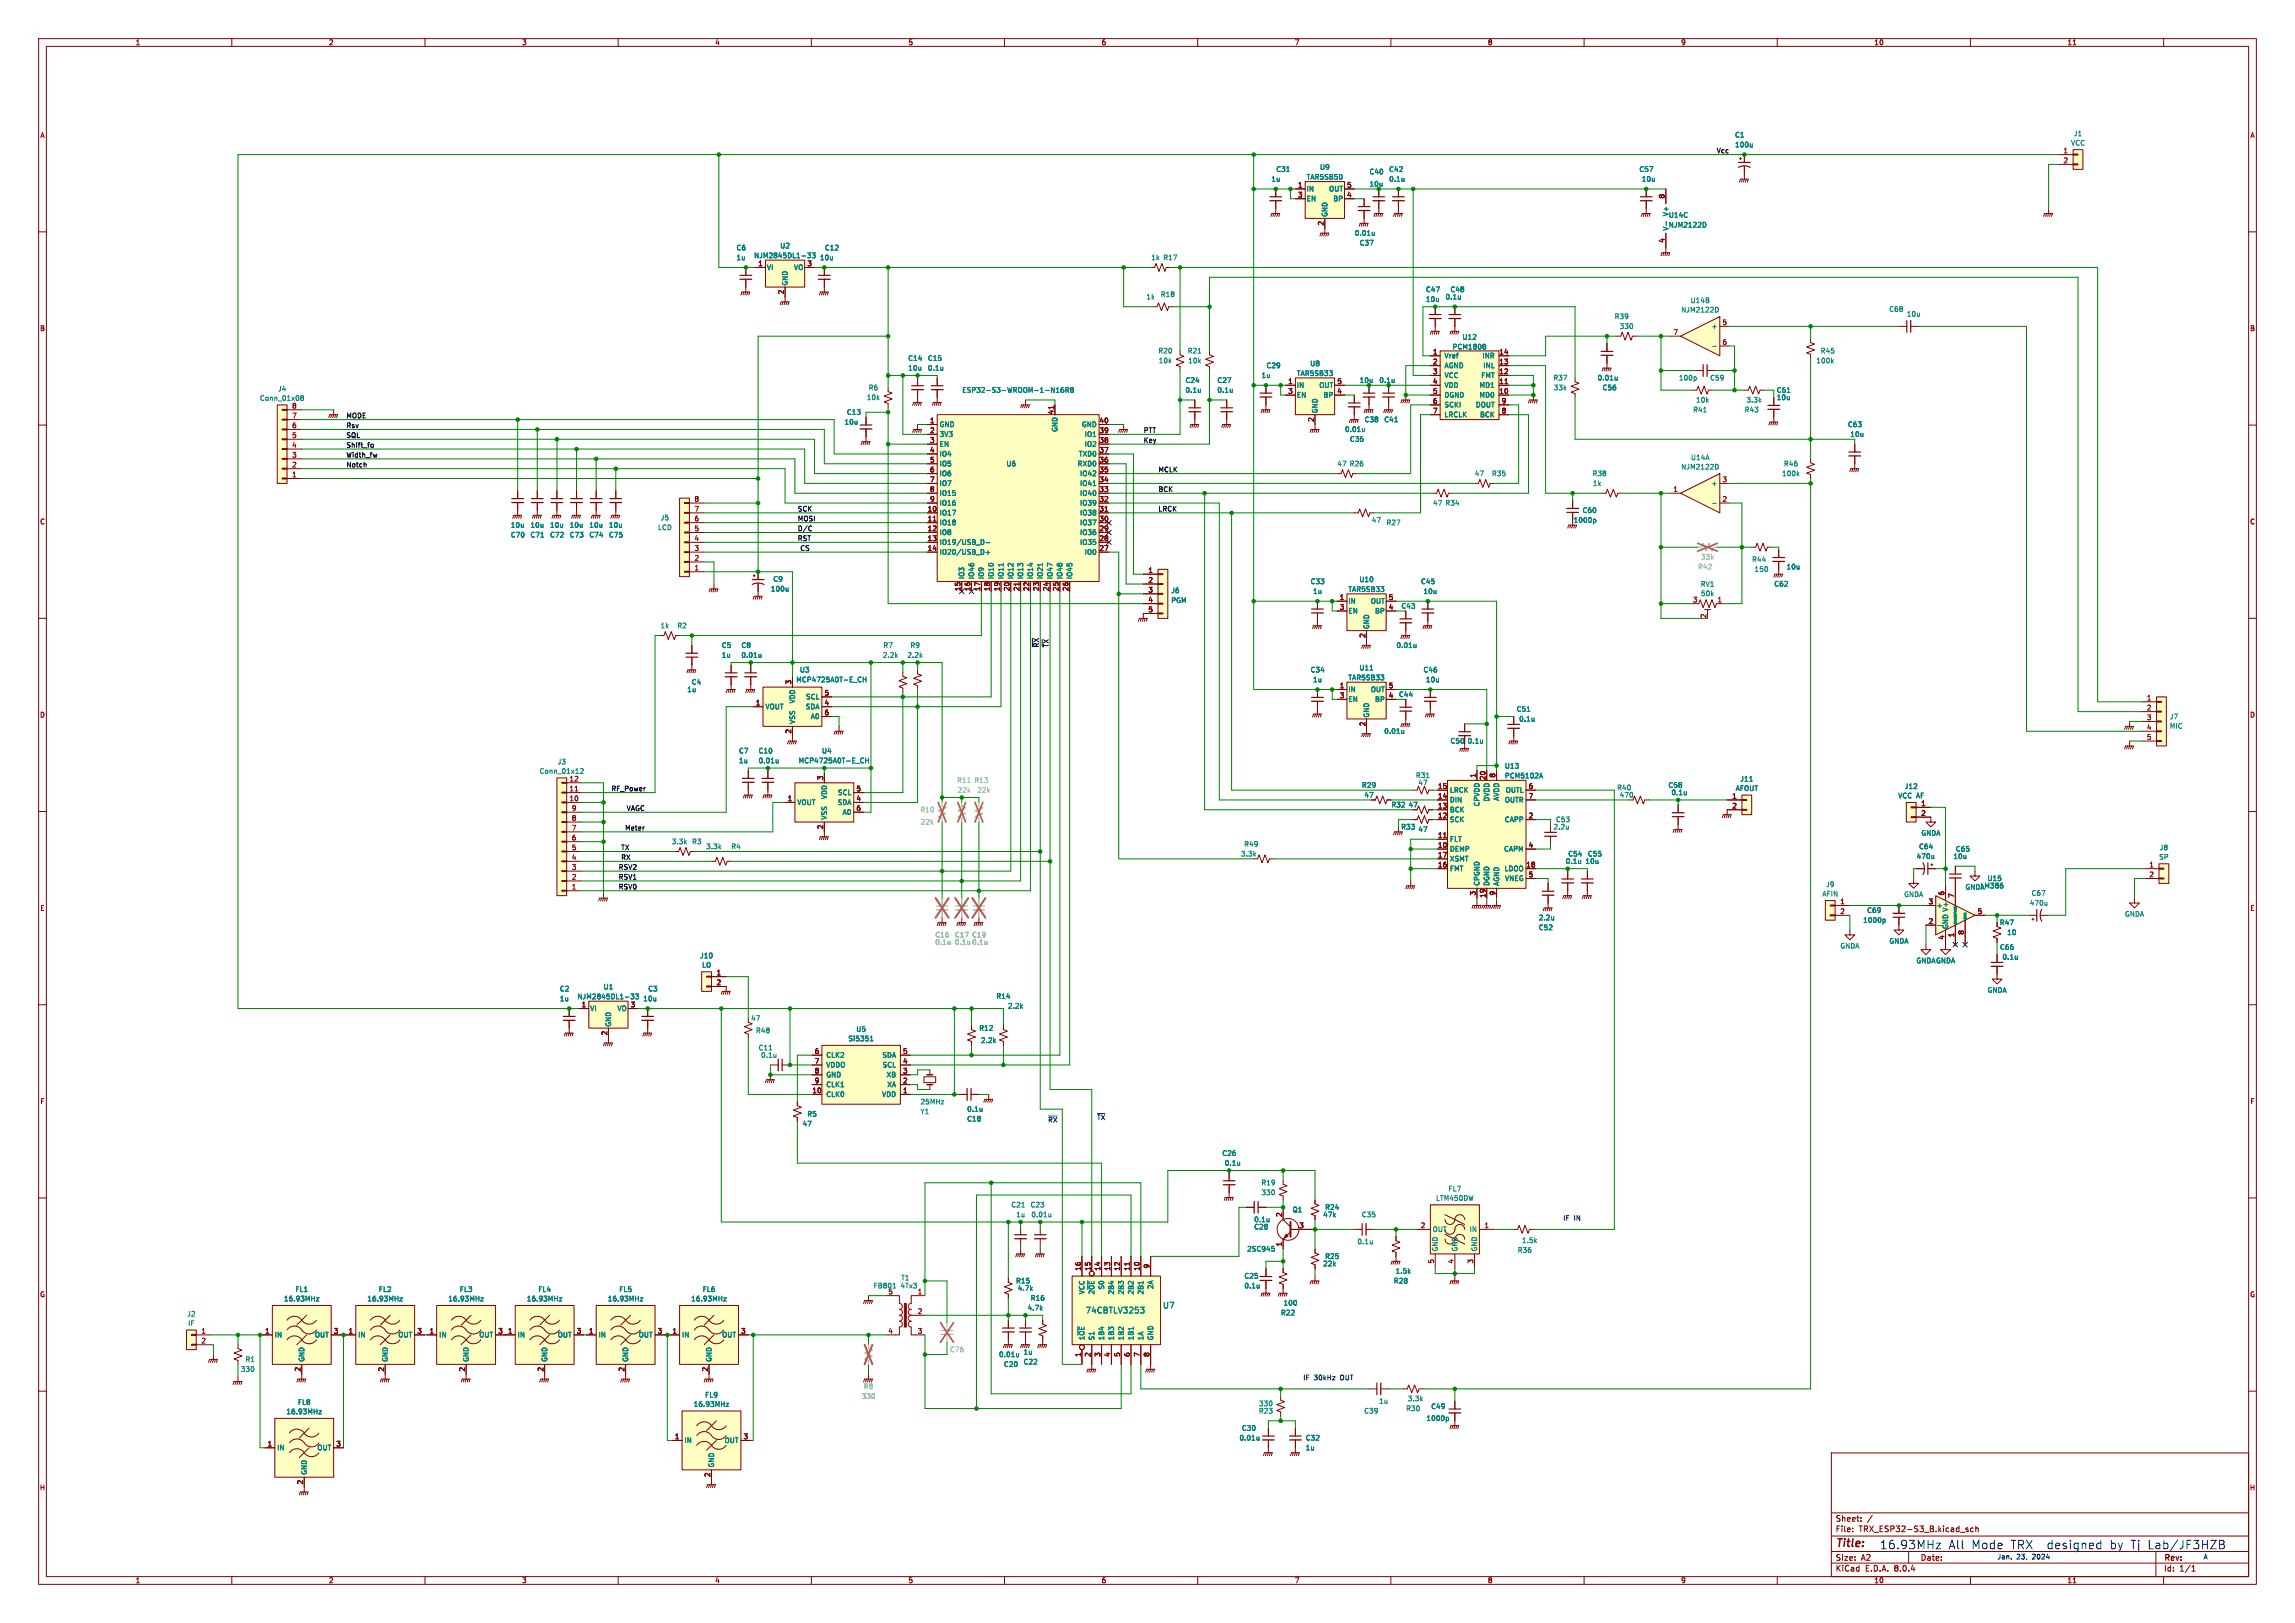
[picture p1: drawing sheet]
<svg xmlns="http://www.w3.org/2000/svg" width="594mm" height="420mm" viewBox="0 0 594 420" stroke-linecap="round" stroke-linejoin="round" font-family="sans-serif">
<defs><g id="words">
<g font-size="3.1" fill="#0000c2">
<text x="486.4" y="401.1">16.93MHz</text>
<text x="504.2" y="401.1">All</text>
<text x="510.1" y="401.1">Mode</text>
<text x="520.2" y="401.1">TRX</text>
<text x="529.6" y="401.1">designed</text>
<text x="546" y="401.1">by Tj Lab/JF3HZB</text>
</g>
<text font-size="2.8" fill="#840000" x="475" y="400.9">Title:</text>
<g font-size="2.1" fill="#008484">
<text x="280.9" y="340.1">74CBTLV3253</text>
<text x="300.9" y="338.8">U7</text>
</g>
<g font-size="2.1" fill="#840000">
<text x="475" y="394">Sheet:</text>
<text x="475" y="396.7">File:</text>
<text x="481.1" y="396.7">TRX_ESP32-S3_B.kicad_sch</text>
<text x="475" y="406.9">KiCad</text>
<text x="475" y="404.1">Size:</text>
<text x="481.7" y="404.1">A2</text>
<text x="482.7" y="406.9">E.D.A.</text>
<text x="490.3" y="406.9">8.0.4</text>
<text x="497" y="404.1">Date:</text>
<text x="560" y="404.3">Rev:</text>
<text x="560" y="406.9">Id:</text>
<text x="564.1" y="406.9">1/1</text>
</g>
<g font-size="1.8" fill="#840000">
<text x="35" y="11.9">1</text>
<text x="85" y="11.9">2</text>
<text x="135" y="11.9">3</text>
<text x="185" y="11.9">4</text>
<text x="235" y="11.9">5</text>
<text x="285" y="11.9">6</text>
<text x="335" y="11.9">7</text>
<text x="385" y="11.9">8</text>
<text x="435" y="11.9">9</text>
<text x="485" y="11.9">10</text>
<text x="535" y="11.9">11</text>
<text x="10.3" y="35.9">A</text>
<text x="582.3" y="35.9">A</text>
<text x="534" y="39.8">1</text>
<text x="534" y="42.3">2</text>
<text x="335.8" y="48.6">1</text>
<text x="335.8" y="51.2">3</text>
<text x="348.5" y="51.2">4</text>
<text x="348.5" y="48.6">5</text>
<text x="430.9" y="51.5" transform="rotate(-90 430.9 51.5)">8</text>
<text x="342.6" y="58.5" transform="rotate(-90 342.6 58.5)">2</text>
<text x="430.9" y="62.9" transform="rotate(-90 430.9 62.9)">4</text>
<text x="196.1" y="69">1</text>
<text x="208.8" y="69">3</text>
<text x="202.9" y="76.3" transform="rotate(-90 202.9 76.3)">2</text>
<text x="10.3" y="85.9">B</text>
<text x="433" y="86.7">7</text>
<text x="445.7" y="84.2">5</text>
<text x="445.7" y="89.3">6</text>
<text x="582.3" y="85.9">B</text>
<text x="370.8" y="91.8">1</text>
<text x="370.8" y="94.4">2</text>
<text x="387.9" y="94.4">13</text>
<text x="387.9" y="91.8">14</text>
<text x="333.3" y="99.4">1</text>
<text x="333.3" y="102">3</text>
<text x="346" y="102">4</text>
<text x="346" y="99.4">5</text>
<text x="370.8" y="96.9">3</text>
<text x="370.8" y="99.4">4</text>
<text x="370.8" y="102">5</text>
<text x="387.9" y="102">10</text>
<text x="387.9" y="99.4">11</text>
<text x="387.9" y="96.9">12</text>
<text x="75.5" y="105.8">8</text>
<text x="272.8" y="107.4" transform="rotate(-90 272.8 107.4)">41</text>
<text x="370.8" y="104.5">6</text>
<text x="370.8" y="107.1">7</text>
<text x="388.5" y="107.1">8</text>
<text x="388.5" y="104.5">9</text>
<text x="75.5" y="113.4">5</text>
<text x="75.5" y="110.9">6</text>
<text x="75.5" y="108.3">7</text>
<text x="240.6" y="109.6">1</text>
<text x="240.6" y="112.1">2</text>
<text x="284.4" y="112.1">39</text>
<text x="284.4" y="109.6">40</text>
<text x="340.1" y="109.3" transform="rotate(-90 340.1 109.3)">2</text>
<text x="75.5" y="118.5">3</text>
<text x="75.5" y="116">4</text>
<text x="240.6" y="114.7">3</text>
<text x="240.6" y="117.2">4</text>
<text x="240.6" y="119.8">5</text>
<text x="284.4" y="119.8">36</text>
<text x="284.4" y="117.2">37</text>
<text x="284.4" y="114.7">38</text>
<text x="75.5" y="123.6">1</text>
<text x="75.5" y="121">2</text>
<text x="240.6" y="122.3">6</text>
<text x="240.6" y="124.8">7</text>
<text x="284.4" y="124.8">34</text>
<text x="284.4" y="122.3">35</text>
<text x="445.7" y="124.8">3</text>
<text x="179.6" y="129.9">8</text>
<text x="240.6" y="127.4">8</text>
<text x="240.6" y="129.9">9</text>
<text x="284.4" y="129.9">32</text>
<text x="284.4" y="127.4">33</text>
<text x="433" y="127.4">1</text>
<text x="445.7" y="129.9">2</text>
<text x="10.3" y="135.9">C</text>
<text x="179.6" y="137.5">5</text>
<text x="179.6" y="135">6</text>
<text x="179.6" y="132.5">7</text>
<text x="240" y="132.5">10</text>
<text x="240" y="135">11</text>
<text x="240" y="137.5">12</text>
<text x="284.4" y="137.5">29</text>
<text x="284.4" y="135">30</text>
<text x="284.4" y="132.5">31</text>
<text x="582.3" y="135.9">C</text>
<text x="179.6" y="142.6">3</text>
<text x="179.6" y="140.1">4</text>
<text x="240" y="140.1">13</text>
<text x="240" y="142.6">14</text>
<text x="284.4" y="142.6">27</text>
<text x="284.4" y="140.1">28</text>
<text x="179.6" y="147.7">1</text>
<text x="179.6" y="145.2">2</text>
<text x="297.1" y="148.3">1</text>
<text x="248.7" y="153.1" transform="rotate(-90 248.7 153.1)">15</text>
<text x="251.2" y="153.1" transform="rotate(-90 251.2 153.1)">16</text>
<text x="253.7" y="153.1" transform="rotate(-90 253.7 153.1)">17</text>
<text x="256.3" y="153.1" transform="rotate(-90 256.3 153.1)">18</text>
<text x="258.8" y="153.1" transform="rotate(-90 258.8 153.1)">19</text>
<text x="261.4" y="153.1" transform="rotate(-90 261.4 153.1)">20</text>
<text x="263.9" y="153.1" transform="rotate(-90 263.9 153.1)">21</text>
<text x="266.4" y="153.1" transform="rotate(-90 266.4 153.1)">22</text>
<text x="269" y="153.1" transform="rotate(-90 269 153.1)">23</text>
<text x="271.5" y="153.1" transform="rotate(-90 271.5 153.1)">24</text>
<text x="274.1" y="153.1" transform="rotate(-90 274.1 153.1)">25</text>
<text x="276.6" y="153.1" transform="rotate(-90 276.6 153.1)">26</text>
<text x="297.1" y="150.9">2</text>
<text x="297.1" y="153.4">3</text>
<text x="297.1" y="156">4</text>
<text x="346.6" y="155.3">1</text>
<text x="359.3" y="155.3">5</text>
<text x="438.1" y="156">3</text>
<text x="444.4" y="156">1</text>
<text x="297.1" y="158.5">5</text>
<text x="346.6" y="157.9">3</text>
<text x="359.3" y="157.9">4</text>
<text x="441.7" y="160.1" transform="rotate(-90 441.7 160.1)">2</text>
<text x="353.4" y="165.2" transform="rotate(-90 353.4 165.2)">2</text>
<text x="204.9" y="177.2" transform="rotate(-90 204.9 177.2)">3</text>
<text x="346.6" y="178.2">1</text>
<text x="359.3" y="178.2">5</text>
<text x="10.3" y="185.9">D</text>
<text x="195.5" y="182.6">1</text>
<text x="213.3" y="182.6">4</text>
<text x="213.3" y="180.1">5</text>
<text x="213.3" y="185.2">6</text>
<text x="346.6" y="180.7">3</text>
<text x="359.3" y="180.7">4</text>
<text x="555.6" y="181.4">1</text>
<text x="555.6" y="183.9">2</text>
<text x="582.3" y="185.9">D</text>
<text x="204.9" y="189.9" transform="rotate(-90 204.9 189.9)">2</text>
<text x="353.4" y="188" transform="rotate(-90 353.4 188)">2</text>
<text x="555.6" y="186.4">3</text>
<text x="555.6" y="189">4</text>
<text x="555.6" y="191.5">5</text>
<text x="147.3" y="202.3">12</text>
<text x="213.1" y="202" transform="rotate(-90 213.1 202)">3</text>
<text x="382" y="201.4" transform="rotate(-90 382 201.4)">1</text>
<text x="384.6" y="202" transform="rotate(-90 384.6 202)">20</text>
<text x="387.1" y="201.4" transform="rotate(-90 387.1 201.4)">8</text>
<text x="147.3" y="207.4">10</text>
<text x="147.3" y="204.9">11</text>
<text x="147.9" y="209.9">9</text>
<text x="203.8" y="207.4">1</text>
<text x="221.5" y="207.4">4</text>
<text x="221.5" y="204.9">5</text>
<text x="221.5" y="209.9">6</text>
<text x="364.4" y="209.1">47</text>
<text x="372.1" y="209.3">13</text>
<text x="372.1" y="206.8">14</text>
<text x="372.1" y="204.2">15</text>
<text x="395.5" y="204.2">6</text>
<text x="395.5" y="206.8">7</text>
<text x="448.2" y="206.8">1</text>
<text x="448.2" y="209.3">2</text>
<text x="497.1" y="208.7">1</text>
<text x="147.9" y="215">7</text>
<text x="147.9" y="212.5">8</text>
<text x="213.1" y="214.7" transform="rotate(-90 213.1 214.7)">2</text>
<text x="372.1" y="211.8">12</text>
<text x="395.5" y="211.8">2</text>
<text x="497.1" y="211.2">2</text>
<text x="147.9" y="220.1">5</text>
<text x="147.9" y="217.6">6</text>
<text x="372.1" y="219.5">10</text>
<text x="372.1" y="216.9">11</text>
<text x="372.1" y="222">17</text>
<text x="395.5" y="219.5">4</text>
<text x="147.9" y="227.7">2</text>
<text x="147.9" y="225.2">3</text>
<text x="147.9" y="222.6">4</text>
<text x="372.1" y="224.5">16</text>
<text x="394.9" y="224.5">18</text>
<text x="395.5" y="227.1">5</text>
<text x="556.2" y="224.5">1</text>
<text x="556.2" y="227.1">2</text>
<text x="147.9" y="230.3">1</text>
<text x="382" y="231.8" transform="rotate(-90 382 231.8)">3</text>
<text x="384.6" y="232.5" transform="rotate(-90 384.6 232.5)">19</text>
<text x="387.1" y="231.8" transform="rotate(-90 387.1 231.8)">9</text>
<text x="503.3" y="231.8" transform="rotate(-90 503.3 231.8)">6</text>
<text x="505.8" y="232.5" transform="rotate(-90 505.8 232.5)">7</text>
<text x="10.3" y="235.9">E</text>
<text x="476.2" y="234.1">1</text>
<text x="476.2" y="236.6">2</text>
<text x="499" y="239.1">2</text>
<text x="499" y="234.1">3</text>
<text x="511.7" y="236.6">5</text>
<text x="582.3" y="235.9">E</text>
<text x="503.3" y="243.3" transform="rotate(-90 503.3 243.3)">4</text>
<text x="505.8" y="242.6" transform="rotate(-90 505.8 242.6)">1</text>
<text x="508.4" y="242" transform="rotate(-90 508.4 242)">8</text>
<text x="185.3" y="252.5">1</text>
<text x="185.3" y="255">2</text>
<text x="150.4" y="260.7">1</text>
<text x="163.1" y="260.7">3</text>
<text x="157.2" y="268" transform="rotate(-90 157.2 268)">2</text>
<text x="210.7" y="272.8">6</text>
<text x="210.7" y="275.3">7</text>
<text x="233.6" y="275.3">4</text>
<text x="233.6" y="272.8">5</text>
<text x="210.7" y="277.9">8</text>
<text x="210.7" y="280.4">9</text>
<text x="233.6" y="280.4">2</text>
<text x="233.6" y="277.9">3</text>
<text x="10.3" y="285.9">F</text>
<text x="210.1" y="283">10</text>
<text x="233.6" y="283">1</text>
<text x="582.3" y="285.9">F</text>
<text x="331.9" y="315" transform="rotate(-90 331.9 315)">2</text>
<text x="336.2" y="317.9">3</text>
<text x="367.6" y="317.9">2</text>
<text x="384.1" y="317.9">1</text>
<text x="331.9" y="322.7" transform="rotate(-90 331.9 322.7)">1</text>
<text x="279.8" y="329" transform="rotate(-90 279.8 329)">16</text>
<text x="282.3" y="329" transform="rotate(-90 282.3 329)">15</text>
<text x="284.9" y="329" transform="rotate(-90 284.9 329)">14</text>
<text x="287.4" y="329" transform="rotate(-90 287.4 329)">13</text>
<text x="289.9" y="329" transform="rotate(-90 289.9 329)">12</text>
<text x="292.5" y="329" transform="rotate(-90 292.5 329)">11</text>
<text x="295" y="329" transform="rotate(-90 295 329)">10</text>
<text x="297.6" y="328.4" transform="rotate(-90 297.6 328.4)">9</text>
<text x="371.2" y="327.1" transform="rotate(-90 371.2 327.1)">5</text>
<text x="376.3" y="327.1" transform="rotate(-90 376.3 327.1)">4</text>
<text x="381.4" y="327.1" transform="rotate(-90 381.4 327.1)">3</text>
<text x="10.3" y="335.9">G</text>
<text x="582.3" y="335.9">G</text>
<text x="237.4" y="340.1">2</text>
<text x="52" y="345.2">1</text>
<text x="52" y="347.7">2</text>
<text x="68.5" y="345.2">1</text>
<text x="86.3" y="345.2">3</text>
<text x="90.1" y="345.2">1</text>
<text x="107.9" y="345.2">3</text>
<text x="111.1" y="345.2">1</text>
<text x="128.8" y="345.2">3</text>
<text x="131.4" y="345.2">1</text>
<text x="149.2" y="345.2">3</text>
<text x="152.3" y="345.2">1</text>
<text x="170.1" y="345.2">3</text>
<text x="173.9" y="345.2">1</text>
<text x="191.7" y="345.2">3</text>
<text x="229.8" y="345.2">4</text>
<text x="237.4" y="345.2">3</text>
<text x="279.8" y="351.2" transform="rotate(-90 279.8 351.2)">1</text>
<text x="282.3" y="351.2" transform="rotate(-90 282.3 351.2)">2</text>
<text x="284.9" y="351.2" transform="rotate(-90 284.9 351.2)">3</text>
<text x="287.4" y="351.2" transform="rotate(-90 287.4 351.2)">4</text>
<text x="289.9" y="351.2" transform="rotate(-90 289.9 351.2)">5</text>
<text x="292.5" y="351.2" transform="rotate(-90 292.5 351.2)">6</text>
<text x="295" y="351.2" transform="rotate(-90 295 351.2)">7</text>
<text x="297.6" y="351.2" transform="rotate(-90 297.6 351.2)">8</text>
<text x="77.9" y="355" transform="rotate(-90 77.9 355)">2</text>
<text x="99.4" y="355" transform="rotate(-90 99.4 355)">2</text>
<text x="120.4" y="355" transform="rotate(-90 120.4 355)">2</text>
<text x="140.7" y="355" transform="rotate(-90 140.7 355)">2</text>
<text x="161.7" y="355" transform="rotate(-90 161.7 355)">2</text>
<text x="183.3" y="355" transform="rotate(-90 183.3 355)">2</text>
<text x="69.1" y="374.4">1</text>
<text x="86.9" y="374.4">3</text>
<text x="174.6" y="372.5">1</text>
<text x="192.3" y="372.5">3</text>
<text x="183.9" y="382.3" transform="rotate(-90 183.9 382.3)">2</text>
<text x="10.2" y="385.9">H</text>
<text x="78.5" y="384.2" transform="rotate(-90 78.5 384.2)">2</text>
<text x="582.2" y="385.9">H</text>
<text x="35" y="409.9">1</text>
<text x="85" y="409.9">2</text>
<text x="135" y="409.9">3</text>
<text x="185" y="409.9">4</text>
<text x="235" y="409.9">5</text>
<text x="285" y="409.9">6</text>
<text x="335" y="409.9">7</text>
<text x="385" y="409.9">8</text>
<text x="435" y="409.9">9</text>
<text x="485" y="409.9">10</text>
<text x="535" y="409.9">11</text>
</g>
<g font-size="1.8" fill="#008484">
<text x="449" y="35.8">C1</text>
<text x="536.7" y="35.5">J1</text>
<text x="449" y="38.3">100u</text>
<text x="535.9" y="37.9">VCC</text>
<text x="328.9" y="47.2">1u</text>
<text x="330.2" y="44.7">C31</text>
<text x="338.1" y="46.7">TAR5SB50</text>
<text x="341.5" y="44.2">U9</text>
<text x="354.3" y="45.3">C40</text>
<text x="359.4" y="44.7">C42</text>
<text x="359.4" y="47.2">0.1u</text>
<text x="424.2" y="44.7">C57</text>
<text x="424.8" y="47.2">10u</text>
<text x="338.1" y="49.8">IN</text>
<text x="338.1" y="52.3">EN</text>
<text x="343.9" y="49.8">OUT</text>
<text x="345" y="52.3">BP</text>
<text x="354.3" y="48.5">10u</text>
<text x="343.8" y="56.3" transform="rotate(-90 343.8 56.3)">GND</text>
<text x="431.8" y="56.5">U14C</text>
<text x="431.8" y="59.1">NJM2122D</text>
<text x="432" y="59.8" transform="rotate(-90 432 59.8)">V-</text>
<text x="432" y="56.1" transform="rotate(-90 432 56.1)">V+</text>
<text x="190.5" y="65">C6</text>
<text x="201.8" y="64.5">U2</text>
<text x="213.4" y="65">C12</text>
<text x="350.5" y="61.2">0.01u</text>
<text x="351.8" y="63.7">C37</text>
<text x="190.5" y="67.5">1u</text>
<text x="195.1" y="67">NJM2845DL1-33</text>
<text x="198.4" y="70.1">VI</text>
<text x="205.4" y="70.1">VO</text>
<text x="212.1" y="67.5">10u</text>
<text x="297.9" y="67.5">1k R17</text>
<text x="204.1" y="74" transform="rotate(-90 204.1 74)">GND</text>
<text x="296.6" y="77.7">1k</text>
<text x="300.3" y="77.1">R18</text>
<text x="368.9" y="75.8">C47</text>
<text x="374" y="77.7">0.1u</text>
<text x="375.3" y="75.8">C48</text>
<text x="368.9" y="78.3">10u</text>
<text x="417.8" y="82.8">R39</text>
<text x="435" y="81.1">NJM2122D</text>
<text x="437.4" y="78.6">U14B</text>
<text x="488.9" y="80.9">C68</text>
<text x="493.4" y="82.1">10u</text>
<text x="378.4" y="88.1">U12</text>
<text x="419.1" y="85.3">330</text>
<text x="442.9" y="85.3">+</text>
<text x="235" y="93.6">C14</text>
<text x="240" y="93.6">C15</text>
<text x="299.7" y="91.7">R20</text>
<text x="299.8" y="94.2">10k</text>
<text x="307.3" y="91.7">R21</text>
<text x="307.4" y="94.2">10k</text>
<text x="327.7" y="95.5">C29</text>
<text x="339" y="95">U8</text>
<text x="373.8" y="92.9">Vref</text>
<text x="373.8" y="95.5">AGND</text>
<text x="375.8" y="90.6">PCM1808</text>
<text x="383.6" y="92.9">INR</text>
<text x="383.8" y="95.5">INL</text>
<text x="470" y="94.2">100k</text>
<text x="471.1" y="91.7">R45</text>
<text x="71.8" y="101.5">J4</text>
<text x="224.7" y="101.2">R6</text>
<text x="235" y="96.1">10u</text>
<text x="240" y="96.1">0.1u</text>
<text x="248.9" y="101.8">ESP32-S3-WROOM-1-N16R8</text>
<text x="306.7" y="99.3">C24</text>
<text x="306.7" y="101.8">0.1u</text>
<text x="315" y="99.3">C27</text>
<text x="315" y="101.8">0.1u</text>
<text x="326.4" y="98">1u</text>
<text x="335.5" y="100.6">IN</text>
<text x="335.5" y="97.5">TAR5SB33</text>
<text x="341.4" y="100.6">OUT</text>
<text x="351.8" y="99.3">10u</text>
<text x="356.9" y="99.3">0.1u</text>
<text x="373.8" y="98">VCC</text>
<text x="373.8" y="100.6">VDD</text>
<text x="382.8" y="100.6">MD1</text>
<text x="383.3" y="98">FMT</text>
<text x="401.9" y="98.7">R37</text>
<text x="402" y="101.2">33k</text>
<text x="413.4" y="98.7">0.01u</text>
<text x="414.7" y="101.2">C56</text>
<text x="434.4" y="98.7">100p</text>
<text x="442.5" y="98.7">C59</text>
<text x="459.8" y="101.8">C61</text>
<text x="67.1" y="103.9">Conn_01x08</text>
<text x="219.1" y="107.5">C13</text>
<text x="224.2" y="103.7">10k</text>
<text x="335.5" y="103.1">EN</text>
<text x="341.2" y="107.1" transform="rotate(-90 341.2 107.1)">GND</text>
<text x="342.4" y="103.1">BP</text>
<text x="373.8" y="103.1">DGND</text>
<text x="373.8" y="105.6">SCKI</text>
<text x="381.9" y="105.6">DOUT</text>
<text x="382.8" y="103.1">MD0</text>
<text x="438.1" y="106.9">R41</text>
<text x="438.9" y="104.4">10k</text>
<text x="451.4" y="106.9">R43</text>
<text x="451.9" y="104.4">3.3k</text>
<text x="459.8" y="103.7">10u</text>
<text x="218.4" y="110.1">10u</text>
<text x="243.1" y="110.7">GND</text>
<text x="243.1" y="113.3">3V3</text>
<text x="273.9" y="111.9" transform="rotate(-90 273.9 111.9)">GND</text>
<text x="279.9" y="110.7">GND</text>
<text x="280.6" y="113.3">IO1</text>
<text x="348" y="112">0.01u</text>
<text x="353.1" y="109.4">C38</text>
<text x="358.2" y="109.4">C41</text>
<text x="373.8" y="108.2">LRCLK</text>
<text x="383" y="108.2">BCK</text>
<text x="478.2" y="110.7">C63</text>
<text x="478.8" y="113.3">10u</text>
<text x="243.1" y="115.8">EN</text>
<text x="243.1" y="118.3">IO4</text>
<text x="279.1" y="118.3">TXD0</text>
<text x="280.6" y="115.8">IO2</text>
<text x="349.3" y="114.5">C36</text>
<text x="437.5" y="119.3">U14A</text>
<text x="243.1" y="120.9">IO5</text>
<text x="243.1" y="123.4">IO6</text>
<text x="243.1" y="126">IO7</text>
<text x="260.4" y="120.9">U6</text>
<text x="278.8" y="120.9">RXD0</text>
<text x="279.4" y="126">IO41</text>
<text x="279.4" y="123.4">IO42</text>
<text x="346" y="120.9">47 R26</text>
<text x="381.6" y="123.4">47</text>
<text x="386" y="123.4">R35</text>
<text x="412.1" y="123.4">R38</text>
<text x="412.2" y="126">1k</text>
<text x="435" y="121.7">NJM2122D</text>
<text x="442.9" y="126">+</text>
<text x="461.1" y="123.4">100k</text>
<text x="461.6" y="120.9">R46</text>
<text x="243.1" y="128.5">IO15</text>
<text x="243.1" y="131">IO16</text>
<text x="279.4" y="131">IO39</text>
<text x="279.4" y="128.5">IO40</text>
<text x="370.8" y="131">47 R34</text>
<text x="132.1" y="136.8">10u</text>
<text x="137.2" y="136.8">10u</text>
<text x="142.2" y="136.8">10u</text>
<text x="147.3" y="136.8">10u</text>
<text x="152.4" y="136.8">10u</text>
<text x="157.5" y="136.8">10u</text>
<text x="170.2" y="137.4">LCD</text>
<text x="170.9" y="134.8">J5</text>
<text x="243.1" y="133.6">IO17</text>
<text x="243.1" y="136.1">IO18</text>
<text x="279.4" y="136.1">IO37</text>
<text x="279.4" y="133.6">IO38</text>
<text x="354.9" y="135.5">47</text>
<text x="358.7" y="136.1">R27</text>
<text x="407.2" y="135.5">1000p</text>
<text x="409.5" y="132.9">C60</text>
<text x="132.1" y="139.3">C70</text>
<text x="137.2" y="139.3">C71</text>
<text x="142.2" y="139.3">C72</text>
<text x="147.3" y="139.3">C73</text>
<text x="152.4" y="139.3">C74</text>
<text x="157.5" y="139.3">C75</text>
<text x="243.1" y="138.7">IO8</text>
<text x="243.1" y="141.2">IO19/USB_D-</text>
<text x="243.1" y="143.7">IO20/USB_D+</text>
<text x="279.4" y="141.2">IO35</text>
<text x="279.4" y="138.7">IO36</text>
<text x="280.6" y="143.7">IO0</text>
<text x="249.8" y="150" transform="rotate(-90 249.8 150)">IO3</text>
<text x="252.3" y="150" transform="rotate(-90 252.3 150)">IO46</text>
<text x="254.9" y="150" transform="rotate(-90 254.9 150)">IO9</text>
<text x="257.4" y="150" transform="rotate(-90 257.4 150)">IO10</text>
<text x="259.9" y="150" transform="rotate(-90 259.9 150)">IO11</text>
<text x="262.5" y="150" transform="rotate(-90 262.5 150)">IO12</text>
<text x="265" y="150" transform="rotate(-90 265 150)">IO13</text>
<text x="267.6" y="150" transform="rotate(-90 267.6 150)">IO14</text>
<text x="270.1" y="150" transform="rotate(-90 270.1 150)">IO21</text>
<text x="272.6" y="150" transform="rotate(-90 272.6 150)">IO47</text>
<text x="275.2" y="150" transform="rotate(-90 275.2 150)">IO48</text>
<text x="277.7" y="150" transform="rotate(-90 277.7 150)">IO45</text>
<text x="453.3" y="145.6">R44</text>
<text x="454" y="148.2">150</text>
<text x="462.3" y="147.5">10u</text>
<text x="199.4" y="153.3">100u</text>
<text x="200" y="150.7">C9</text>
<text x="303" y="153.7">J6</text>
<text x="339.1" y="151.4">C33</text>
<text x="339.7" y="153.9">1u</text>
<text x="348.9" y="153.4">TAR5SB33</text>
<text x="351.7" y="150.8">U10</text>
<text x="367.7" y="151.4">C45</text>
<text x="368.3" y="153.9">10u</text>
<text x="440.1" y="152">RV1</text>
<text x="440.1" y="154.5">50k</text>
<text x="459.1" y="152">C62</text>
<text x="303" y="156.2">PGM</text>
<text x="348.9" y="156.4">IN</text>
<text x="348.9" y="159">EN</text>
<text x="354.7" y="156.4">OUT</text>
<text x="355.8" y="159">BP</text>
<text x="362.6" y="157.7">C43</text>
<text x="170.9" y="162.8">1k</text>
<text x="175.2" y="162.8">R2</text>
<text x="186.7" y="167.9">C5</text>
<text x="191.8" y="167.9">C8</text>
<text x="228.5" y="167.9">R7</text>
<text x="235.5" y="167.9">R9</text>
<text x="354.6" y="162.9" transform="rotate(-90 354.6 162.9)">GND</text>
<text x="361.3" y="167.9">0.01u</text>
<text x="186.7" y="170.4">1u</text>
<text x="191.8" y="170.4">0.01u</text>
<text x="228.4" y="170.4">2.2k</text>
<text x="234.7" y="170.4">2.2k</text>
<text x="351.7" y="173.7">U11</text>
<text x="177.8" y="179.3">1u</text>
<text x="178.9" y="177.4">C4</text>
<text x="206" y="176.8">MCP4725A0T-E_CH</text>
<text x="206.9" y="174.2">U3</text>
<text x="339.1" y="174.2">C34</text>
<text x="339.7" y="176.8">1u</text>
<text x="348.9" y="179.3">IN</text>
<text x="348.9" y="176.2">TAR5SB33</text>
<text x="354.7" y="179.3">OUT</text>
<text x="368.3" y="174.2">C46</text>
<text x="368.9" y="176.8">10u</text>
<text x="198" y="183.7">VOUT</text>
<text x="206" y="182.1" transform="rotate(-90 206 182.1)">VDD</text>
<text x="208.4" y="183.7">SDA</text>
<text x="208.5" y="181.2">SCL</text>
<text x="348.9" y="181.8">EN</text>
<text x="354.6" y="185.8" transform="rotate(-90 354.6 185.8)">GND</text>
<text x="355.8" y="181.8">BP</text>
<text x="362" y="180.6">C44</text>
<text x="392.4" y="184.4">C51</text>
<text x="206" y="187.5" transform="rotate(-90 206 187.5)">VSS</text>
<text x="209.7" y="186.3">A0</text>
<text x="358.2" y="190.1">0.01u</text>
<text x="393.1" y="186.9">0.1u</text>
<text x="561.5" y="186.3">J7</text>
<text x="561.5" y="188.8">MIC</text>
<text x="191.1" y="195.2">C7</text>
<text x="191.1" y="197.7">1u</text>
<text x="196.2" y="197.7">0.01u</text>
<text x="196.2" y="195.2">C10</text>
<text x="206.6" y="197.7">MCP4725A0T-E_CH</text>
<text x="212.6" y="195.2">U4</text>
<text x="375.3" y="192.6">C50</text>
<text x="379.7" y="192.6">0.1u</text>
<text x="139.5" y="200.4">Conn_01x12</text>
<text x="144.2" y="198">J3</text>
<text x="366.4" y="201.5">R31</text>
<text x="367" y="203.4">47</text>
<text x="389.4" y="199.1">U13</text>
<text x="389.4" y="201.6">PCM5102A</text>
<text x="450.3" y="202.5">J11</text>
<text x="206.2" y="208.5">VOUT</text>
<text x="214.2" y="206.9" transform="rotate(-90 214.2 206.9)">VDD</text>
<text x="216.7" y="208.5">SDA</text>
<text x="216.8" y="206">SCL</text>
<text x="352.4" y="204.1">R29</text>
<text x="353" y="206.6">47</text>
<text x="360" y="209.1">R32</text>
<text x="375.2" y="207.9">DIN</text>
<text x="375.2" y="205.3">LRCK</text>
<text x="383.1" y="208.8" transform="rotate(-90 383.1 208.8)">CPVDD</text>
<text x="385.7" y="207.5" transform="rotate(-90 385.7 207.5)">DVDD</text>
<text x="388.2" y="207.4" transform="rotate(-90 388.2 207.4)">AVDD</text>
<text x="389.4" y="207.9">OUTR</text>
<text x="389.6" y="205.3">OUTL</text>
<text x="418.4" y="204.7">R40</text>
<text x="419.1" y="206.6">470</text>
<text x="431.7" y="204.1">C58</text>
<text x="432.5" y="206">0.1u</text>
<text x="449.1" y="204.9">AFOUT</text>
<text x="491.2" y="206.8">VCC AF</text>
<text x="492.9" y="204.4">J12</text>
<text x="214.2" y="212.2" transform="rotate(-90 214.2 212.2)">VSS</text>
<text x="218" y="211">A0</text>
<text x="362.5" y="214.9">R33</text>
<text x="367" y="215.5">47</text>
<text x="375.2" y="213">SCK</text>
<text x="375.2" y="210.4">BCK</text>
<text x="389.4" y="213">CAPP</text>
<text x="402" y="214.9">2.2u</text>
<text x="402.6" y="213">C53</text>
<text x="173.8" y="218.7">3.3k</text>
<text x="179" y="218.7">R3</text>
<text x="182.7" y="219.9">3.3k</text>
<text x="189.2" y="219.9">R4</text>
<text x="321.1" y="221.8">3.3k</text>
<text x="321.9" y="219.3">R49</text>
<text x="375.2" y="220.6">DEMP</text>
<text x="375.2" y="218">FLT</text>
<text x="389.2" y="220.6">CAPM</text>
<text x="405.8" y="221.8">C54</text>
<text x="410.9" y="221.8">C55</text>
<text x="496.6" y="219.9">C64</text>
<text x="497.2" y="216.5">GNDA</text>
<text x="506.1" y="220.6">C65</text>
<text x="558.9" y="220.2">J8</text>
<text x="375.2" y="225.7">FMT</text>
<text x="375.2" y="223.1">XSMT</text>
<text x="389.3" y="225.7">LDOO</text>
<text x="405.1" y="223.7">0.1u</text>
<text x="410.2" y="223.7">10u</text>
<text x="495.9" y="222.5">470u</text>
<text x="505.5" y="222.5">10u</text>
<text x="558.7" y="222.7">SP</text>
<text x="383.1" y="229.4" transform="rotate(-90 383.1 229.4)">CPGND</text>
<text x="385.7" y="229.4" transform="rotate(-90 385.7 229.4)">DGND</text>
<text x="388.2" y="229.4" transform="rotate(-90 388.2 229.4)">AGND</text>
<text x="389.4" y="228.2">VNEG</text>
<text x="471.6" y="232.2">AFIN</text>
<text x="472.5" y="229.8">J9</text>
<text x="492.7" y="232.3">GNDA</text>
<text x="508.6" y="230.4">GNDA</text>
<text x="512.5" y="230.1">LM386</text>
<text x="514.3" y="228.2">U15</text>
<text x="525.7" y="232">C67</text>
<text x="398.2" y="238.4">2.2u</text>
<text x="482.1" y="239">1000p</text>
<text x="483.1" y="236.4">C69</text>
<text x="501.1" y="235.2">+</text>
<text x="517.5" y="239.6">R47</text>
<text x="525.2" y="234.5">470u</text>
<text x="549.9" y="237.4">GNDA</text>
<text x="398.2" y="240.9">C52</text>
<text x="476.2" y="245.7">GNDA</text>
<text x="488.9" y="244.4">GNDA</text>
<text x="504.4" y="240.5" transform="rotate(-90 504.4 240.5)">GND V+</text>
<text x="517.5" y="246">C66</text>
<text x="519.4" y="242.2">10</text>
<text x="181.1" y="248.2">J10</text>
<text x="181.6" y="250.6">LO</text>
<text x="495.9" y="249.5">GNDAGNDA</text>
<text x="518.2" y="248.5">0.1u</text>
<text x="144.8" y="256.8">C2</text>
<text x="156.1" y="256.2">U1</text>
<text x="167.6" y="256.8">C3</text>
<text x="514.3" y="257.1">GNDA</text>
<text x="144.8" y="259.3">1u</text>
<text x="149.3" y="258.8">NJM2845DL1-33</text>
<text x="152.7" y="261.8">VI</text>
<text x="159.7" y="261.8">VO</text>
<text x="166.4" y="259.3">10u</text>
<text x="257.8" y="258.7">R14</text>
<text x="260.8" y="261.2">2.2k</text>
<text x="158.3" y="265.8" transform="rotate(-90 158.3 265.8)">GND</text>
<text x="194.3" y="264.4">47</text>
<text x="195.5" y="267.6">R48</text>
<text x="219.5" y="269.7">Si5351</text>
<text x="221.5" y="267.2">U5</text>
<text x="253.3" y="266.9">R12</text>
<text x="196.2" y="272">C11</text>
<text x="196.9" y="273.9">0.1u</text>
<text x="213.7" y="273.9">CLK2</text>
<text x="228.3" y="273.9">SDA</text>
<text x="253.8" y="270.1">2.2k</text>
<text x="213.7" y="276.5">VDDO</text>
<text x="213.7" y="279">GND</text>
<text x="213.7" y="281.5">CLK1</text>
<text x="228.3" y="276.5">SCL</text>
<text x="229.3" y="279">XB</text>
<text x="229.5" y="281.5">XA</text>
<text x="213.7" y="284.1">CLK0</text>
<text x="228.2" y="284.1">VDD</text>
<text x="238.1" y="286">25MHz</text>
<text x="250.2" y="287.9">0.1u</text>
<text x="207.6" y="291.7">47</text>
<text x="208.8" y="289.2">R5</text>
<text x="238.1" y="288.5">Y1</text>
<text x="250.2" y="290.4">C18</text>
<text x="316.2" y="299.3">C26</text>
<text x="316.9" y="301.9">0.1u</text>
<text x="326.3" y="306.9">R19</text>
<text x="326.4" y="309.5">330</text>
<text x="371.6" y="310.9">LTM450DW</text>
<text x="374.8" y="308.5">FL7</text>
<text x="261.6" y="312.6">C21</text>
<text x="262.9" y="315.2">1u</text>
<text x="266.6" y="312.6">C23</text>
<text x="266.8" y="315.2">0.01u</text>
<text x="324.5" y="316.5">0.1u</text>
<text x="334.4" y="313.9">Q1</text>
<text x="342.3" y="315.2">47k</text>
<text x="342.9" y="313.3">R24</text>
<text x="352.3" y="315.2">C35</text>
<text x="324.5" y="318.4">C28</text>
<text x="351.2" y="322.2">0.1u</text>
<text x="370.7" y="319">OUT</text>
<text x="372.3" y="324" transform="rotate(-90 372.3 324)">GND</text>
<text x="377.4" y="324" transform="rotate(-90 377.4 324)">GND</text>
<text x="380.3" y="319">IN</text>
<text x="382.5" y="324" transform="rotate(-90 382.5 324)">GND</text>
<text x="393.8" y="321.9">1.5k</text>
<text x="322.7" y="324.1">2SC945</text>
<text x="342.3" y="327.9">22k</text>
<text x="342.9" y="326">R25</text>
<text x="361.1" y="329.8">1.5k</text>
<text x="392.7" y="324.4">R36</text>
<text x="76.3" y="334.5">FL1</text>
<text x="97.9" y="334.5">FL2</text>
<text x="118.9" y="334.5">FL3</text>
<text x="139.2" y="334.5">FL4</text>
<text x="160.2" y="334.5">FL5</text>
<text x="181.8" y="334.5">FL6</text>
<text x="226" y="333.6">FB801</text>
<text x="229.8" y="335">5</text>
<text x="233.1" y="331.5">T1</text>
<text x="233.1" y="333.6">4Tx3</text>
<text x="237.4" y="335">1</text>
<text x="262.8" y="332.3">R15</text>
<text x="263.3" y="334.2">4.7k</text>
<text x="280.9" y="335" transform="rotate(-90 280.9 335)">VCC</text>
<text x="283.4" y="335.1" transform="rotate(-90 283.4 335.1)">2~{OE}</text>
<text x="286" y="333.8" transform="rotate(-90 286 333.8)">S0</text>
<text x="288.5" y="335.1" transform="rotate(-90 288.5 335.1)">2B4</text>
<text x="291.1" y="335.1" transform="rotate(-90 291.1 335.1)">2B3</text>
<text x="293.6" y="335.1" transform="rotate(-90 293.6 335.1)">2B2</text>
<text x="296.1" y="335.1" transform="rotate(-90 296.1 335.1)">2B1</text>
<text x="298.7" y="333.7" transform="rotate(-90 298.7 333.7)">2A</text>
<text x="322" y="331.1">C25</text>
<text x="322" y="333.6">0.1u</text>
<text x="360.6" y="332.3">R28</text>
<text x="48.3" y="340.9">J2</text>
<text x="73.4" y="337">16.93MHz</text>
<text x="95" y="337">16.93MHz</text>
<text x="115.9" y="337">16.93MHz</text>
<text x="136.2" y="337">16.93MHz</text>
<text x="157.2" y="337">16.93MHz</text>
<text x="178.8" y="337">16.93MHz</text>
<text x="265.8" y="339.3">4.7k</text>
<text x="266.7" y="336.8">R16</text>
<text x="331.4" y="340.6">R22</text>
<text x="332.1" y="338">100</text>
<text x="48.6" y="343.3">IF</text>
<text x="71" y="346.3">IN</text>
<text x="81.4" y="346.3">OUT</text>
<text x="92.6" y="346.3">IN</text>
<text x="103" y="346.3">OUT</text>
<text x="113.5" y="346.3">IN</text>
<text x="123.9" y="346.3">OUT</text>
<text x="133.9" y="346.3">IN</text>
<text x="144.3" y="346.3">OUT</text>
<text x="154.8" y="346.3">IN</text>
<text x="165.2" y="346.3">OUT</text>
<text x="176.4" y="346.3">IN</text>
<text x="186.8" y="346.3">OUT</text>
<text x="280.9" y="347" transform="rotate(-90 280.9 347)">1~{OE}</text>
<text x="283.4" y="347" transform="rotate(-90 283.4 347)">S1</text>
<text x="286" y="347" transform="rotate(-90 286 347)">1B4</text>
<text x="288.5" y="347" transform="rotate(-90 288.5 347)">1B3</text>
<text x="291.1" y="347" transform="rotate(-90 291.1 347)">1B2</text>
<text x="293.6" y="347" transform="rotate(-90 293.6 347)">1B1</text>
<text x="296.1" y="347" transform="rotate(-90 296.1 347)">1A</text>
<text x="298.7" y="347" transform="rotate(-90 298.7 347)">GND</text>
<text x="63.4" y="352.7">R1</text>
<text x="79" y="352.6" transform="rotate(-90 79 352.6)">GND</text>
<text x="100.6" y="352.6" transform="rotate(-90 100.6 352.6)">GND</text>
<text x="121.5" y="352.6" transform="rotate(-90 121.5 352.6)">GND</text>
<text x="141.8" y="352.6" transform="rotate(-90 141.8 352.6)">GND</text>
<text x="162.8" y="352.6" transform="rotate(-90 162.8 352.6)">GND</text>
<text x="184.4" y="352.6" transform="rotate(-90 184.4 352.6)">GND</text>
<text x="258.5" y="351.4">0.01u</text>
<text x="259.7" y="353.9">C20</text>
<text x="264.8" y="353.3">C22</text>
<text x="264.8" y="350.7">1u</text>
<text x="62.2" y="355.2">330</text>
<text x="77" y="363.7">FL8</text>
<text x="179.4" y="364.3">16.93MHz</text>
<text x="182.4" y="361.8">FL9</text>
<text x="325.7" y="366">R23</text>
<text x="325.7" y="364.1">330</text>
<text x="353" y="366">C39</text>
<text x="356.8" y="363.4">1u</text>
<text x="363.8" y="365.4">R30</text>
<text x="364.3" y="362.8">3.3k</text>
<text x="370.3" y="364.8">C49</text>
<text x="74" y="366.2">16.93MHz</text>
<text x="321.3" y="370.4">C30</text>
<text x="369.1" y="367.9">1000p</text>
<text x="71.6" y="375.5">IN</text>
<text x="82" y="375.5">OUT</text>
<text x="177" y="373.6">IN</text>
<text x="187.4" y="373.6">OUT</text>
<text x="320.7" y="373">0.01u</text>
<text x="337.8" y="373">C32</text>
<text x="337.8" y="375.5">1u</text>
<text x="79.6" y="381.8" transform="rotate(-90 79.6 381.8)">GND</text>
<text x="185" y="379.9" transform="rotate(-90 185 379.9)">GND</text>
</g>
<g font-size="1.8">
<text x="444.2" y="39.7">Vcc</text>
<text x="89.5" y="108.3">MODE</text>
<text x="89.5" y="113.4">SQL</text>
<text x="89.5" y="110.9">Rsv</text>
<text x="295.9" y="112.1">PTT</text>
<text x="89.5" y="118.5">Width_fw</text>
<text x="89.5" y="115.9">Shift_fo</text>
<text x="295.9" y="114.7">Key</text>
<text x="89.5" y="121">Notch</text>
<text x="299.7" y="122.3">MCLK</text>
<text x="299.7" y="127.4">BCK</text>
<text x="206.4" y="132.5">SCK</text>
<text x="206.4" y="137.5">D/C</text>
<text x="206.4" y="135">MOSI</text>
<text x="299.7" y="132.5">LRCK</text>
<text x="206.4" y="140.1">RST</text>
<text x="207" y="142.6">CS</text>
<text x="269" y="167.6" transform="rotate(-90 269 167.6)">~{RX}</text>
<text x="271.5" y="167.6" transform="rotate(-90 271.5 167.6)">~{TX}</text>
<text x="158.1" y="204.8">RF_Power</text>
<text x="162.1" y="209.9">VAGC</text>
<text x="161.7" y="215">Meter</text>
<text x="160.7" y="220.1">TX</text>
<text x="160" y="227.7">RSV1</text>
<text x="160" y="225.2">RSV2</text>
<text x="160.7" y="222.6">RX</text>
<text x="160" y="230.2">RSV0</text>
</g>
<g font-size="1.8" fill="#a1a1a1">
<text x="439.4" y="147.5">R42</text>
<text x="440.1" y="145">33k</text>
<text x="247.6" y="202.8">R11 R13</text>
<text x="247.7" y="205.3">22k</text>
<text x="252.8" y="205.3">22k</text>
<text x="238.1" y="210.4">R10</text>
<text x="238.2" y="213.6">22k</text>
<text x="241.9" y="242.8">C16</text>
<text x="241.9" y="244.7">0.1u</text>
<text x="247" y="242.8">C17 C19</text>
<text x="247" y="244.7">0.1u 0.1u</text>
<text x="245.8" y="350.1">C76</text>
<text x="223.4" y="359.6">R8</text>
<text x="222.9" y="362.2">330</text>
</g>
<g font-size="1.8" fill="#0000c2">
<text x="271.1" y="290.6">~{RX}</text>
<text x="283.8" y="289.9">~{TX}</text>
<text x="404.5" y="316">IF</text>
<text x="407.4" y="316">IN</text>
<text x="337.2" y="357.3">IF</text>
<text x="340.1" y="357.3">30kHz</text>
<text x="347" y="357.3">OUT</text>
<text x="516.9" y="403.6">Jan.</text>
<text x="521.9" y="403.6">23,</text>
<text x="526.1" y="403.6">2024</text>
<text x="570.2" y="403.6">A</text>
</g>
<g font-size=".7" fill="#008484">
<text x="506.6" y="239.3" transform="rotate(-90 506.6 239.3)">GAINBYPASS</text>
<text x="509.1" y="238" transform="rotate(-90 509.1 238)">GAIN</text>
</g>
</g></defs>
<g fill="none" stroke="#840000" stroke-width=".26">
<path d="M10 10h574v400h-574zM12 12h570v396h-570zM60 10v2M110 10v2M160 10v2M210 10v2M260 10v2M310 10v2M360 10v2M410 10v2M460 10v2M510 10v2"/>
<path d="M536.6 11.6h.7M560 10v2M10 60h2M582 60h2M10 110h2M582 110h2M149.2 127v2M149.2 130v2.1M10 160h2M582 160h2M10 210h2M582 210h2"/>
<path d="M10 260h2M478.8 240.7v1.2h1.3l-1.3 1.3-1.3-1.3h1.3M582 260h2M10 310h2M582 310h2M10 360h2M375.3 369.7l.2-.8h2.1l-.3 .8M376 368.9l-.2 .8M376.6 367.7v1.2l-.3 .8M377.1 368.9l-.3 .8M474 376h108v32h-108zM582 360h2"/>
<path d="M474 397.5h108M474 391.5h108M479.5 396.2v.2M479.5 395.4v.2M481.7 393.5v.2M481.7 392.7v.2M484.6 392.1l-1.3 1.9M509 395.9h.4l.1 .3-.5 .2M509 395.4h.4M510.7 395.4h-.4l-.3 .3 .2 .6h.5M511.4 395.5l.6-.1v1M511.4 394.9v1.5"/>
<path d="M60 408v2M110 408v2M160 408v2M210 408v2M260 408v2M310 408v2M360 408v2M410 408v2M460 408v2M474 404.5h108M474 401.5h108M494 401.5v3"/>
<path d="M510 408v2M536.6 409.6h.7M558 401.5v6.5M560 408v2M567.3 406.6h.9M567.3 405.5l.4-.4v1.5"/>
</g>
<path d="M147.7 130h3" fill="none" stroke="#840000" stroke-width=".33"/>
<path d="M147.7 129h3" fill="none" stroke="#840000" stroke-width=".3"/>
<path d="M558.2 180.3h2.5v12.7h-2.5z" fill="#ffffc2"/>
<g fill="none" stroke="#840000" stroke-width=".26">
<path d="M554.4 181.6h3.8M554.4 184.2h3.8M554.4 186.7h3.8M554.4 189.2h3.8M554.4 191.8h3.8M558.2 191.6h1.2v.3h-1.2zM558.2 189.1h1.2v.3h-1.2zM558.2 186.6h1.2v.2h-1.2zM558.2 184h1.2v.3h-1.2zM558.2 181.5h1.2v.2h-1.2zM558.2 180.3h2.5v12.7h-2.5zM174.6 220.3h1l.4-1 .8 2.1 .7-2.1 .8 2.1 .4-1.1h1"/>
<path d="M184.1 222.9h1.1l.3-1 .8 2 .8-2 .7 2 .4-1h1"/>
</g>
<path d="M558.8 223.5h2.5v5.1h-2.5z" fill="#ffffc2"/>
<g fill="none" stroke="#840000" stroke-width=".26">
<path d="M407.7 97.8v1l1 .4-2 .7 2 .8-2 .8 1 .4v1M395.6 104.3l.3-.8h2l-.3 .8M396.4 103.5l-.3 .8M396.9 102.2v1.3l-.3 .8M397.4 103.5l-.3 .8M381.6 125.1h1.1l.3-1 .8 2 .8-2 .7 2 .4-1h1M177.8 174.1l.3-.7h2l-.3 .7M178.6 173.4l-.3 .7M179.1 170.1v3.3l-.3 .7M179.1 167v2M179.6 173.4l-.3 .7M362.6 165.2l.2-.7h2.1l-.3 .7"/>
<path d="M363.3 164.5l-.2 .7M363.9 163.2v1.3l-.3 .7M364.4 164.5l-.3 .7M555 224.8h3.8M555 227.3h3.8M558.8 227.2h1.3v.3h-1.3zM558.8 224.7h1.3v.2h-1.3zM558.8 223.5h2.5v5.1h-2.5zM316.9 310.6l.2-.7h2.1l-.3 .7M317.6 309.9l-.2 .7M318.1 306.6v3.3l-.2 .7M318.1 303.5v2.1"/>
<path d="M318.6 309.9l-.2 .7M322.6 312.4h2M325.6 312.4h2.1M332.1 305.4v1.1l1 .3-2 .8 2 .8-2 .7 1 .4v1M332.1 313.1v2.5l1.9 1.9M334 318.8l-1.9 1.9v2.5M334 318.1h5.7M340.4 310.5v1l1 .4-2.1 .8 2.1 .7-2.1 .8 1.1 .4v1M350.5 318.1h2.1M353.6 318.1h2M326.4 335.4l.2-.8h2.1l-.3 .8M327.2 334.6l-.3 .8"/>
<path d="M327.7 331.3v3.3l-.3 .8M327.7 328.3v2M328.2 334.6l-.3 .8M330.8 335.4l.3-.8h2l-.2 .8M331.6 334.6l-.3 .8M332.1 328.3v1l1 .4-2 .8 2 .7-2 .8 1 .4v2.2l-.2 .8M332.6 334.6l-.2 .8M339.1 332.2l.2-.7h2.1l-.3 .7M339.9 331.5l-.3 .7M340.4 323.2v1l1 .4-2.1 .8 2.1 .7-2.1 .8 1.1 .4v1M340.4 330.2v1.3l-.3 .7M340.9 331.5l-.3 .7"/>
<path d="M360 327.2l.3-.8h2l-.2 .8M360.8 326.4l-.2 .8M361.3 320v1.1l1 .3-2 .8 2 .8-2 .7 1 .4v2.3l-.2 .8M361.8 326.4l-.2 .8M375.3 332.2l.2-.7h2.1l-.3 .7M376 331.5l-.2 .7M376.6 330.2v1.3l-.3 .7M377.1 331.5l-.3 .7M354.3 359.4h2.1M357.4 359.4h2M363.2 359.4h1l.4-1 .8 2 .7-2 .8 2 .4-1h1M327 376.7l.3-.8h2l-.2 .8"/>
<path d="M327.8 375.9l-.3 .8M328.3 372.6v3.3l-.3 .8M328.3 369.6v2M328.8 375.9l-.3 .8M331.5 361.3v1l1 .4-2 .8 2 .7-2 .8 1 .4v1M334 376.7l.3-.8h2l-.3 .8M334.8 375.9l-.3 .8M335.3 372.6v3.3l-.3 .8M335.3 369.6v2M335.8 375.9l-.3 .8M376.6 362.6v2M376.6 365.6v2.1"/>
<circle cx="333.4" cy="318.1" r="2.82"/>
</g>
<path d="M177.5 169h3.1M316.6 306.6h3.1M324.6 310.9v3M353.6 316.6v3.1M326.1 331.3h3.1M357.4 357.9v3M326.8 372.6h3M333.8 372.6h3M375 365.6h3.1" fill="none" stroke="#840000" stroke-width=".33"/>
<path d="M177.5 170.1h3.1M316.6 305.6h3.1M325.6 310.9v3M352.6 316.6v3.1M326.1 330.3h3.1M356.4 357.9v3M326.8 371.6h3M333.8 371.6h3M375 364.6h3.1" fill="none" stroke="#840000" stroke-width=".3"/>
<g fill="none" stroke="#008484" stroke-width=".26">
<path d="M320.8 300.7v.9M320.8 301.4v.1M328.5 315.3v.9M328.5 316.1h-.1M325.9 332.5v.8M325.9 333.2v.1M329.2 322.5h.6M329.3 323l.5 .3v.4l-.5 .1M355.2 321v.9M355.2 321.8h-.1M325.9 371.8v.9M325.9 372.6l-.4 .1"/>
<path d="M374.4 366.8l.5 .2v.5l-.5 .1"/>
</g>
<path d="M334 316.2v3.8" fill="none" stroke="#840000" stroke-width=".51"/>
<path d="M332.9 319.4l.5 .5-1 .5z" fill="#840000" stroke="#840000" stroke-width=".26"/>
<path d="M372.7 90.8h15.3v17.8h-15.3z" fill="#ffffc2"/>
<g fill="none" stroke="#840000" stroke-width=".26">
<path d="M370.2 92.1h2.5M370.2 99.7h2.5M370.2 97.2h2.5M370.2 94.6h2.5M372.7 90.8h15.3v17.8h-15.3zM388 92.1h2.5M388 99.7h2.5M388 97.2h2.5M388 94.6h2.5M389.5 99.3h.7M370.2 102.2h2.5M370.2 104.8h2.5"/>
<path d="M370.2 107.3h2.5M388 102.2h2.5M388 104.8h2.5M388 107.3h2.5M76.8 357.6l.3-.7h2l-.2 .7M77.6 356.9l-.3 .7M78.1 355.6v1.3l-.2 .7M78.6 356.9l-.2 .7M77.5 386.8l.2-.7h2.1l-.3 .7M78.2 386.1l-.2 .7M78.7 384.8v1.3l-.2 .7M79.2 386.1l-.2 .7"/>
</g>
<path d="M384.1 89.1l.4 .2-.2 .3M384.1 89.6h.2M384.3 89.6l.2 .5-.4 .2" fill="none" stroke="#008484" stroke-width=".26"/>
<path d="M71.1 367h15.3v15.3h-15.3z" fill="#ffffc2"/>
<g fill="none" stroke="#840000" stroke-width=".26">
<path d="M414.7 96l.2-.7h2l-.2 .7M415.4 95.3l-.2 .7M415.9 91.9v3.4l-.2 .7M415.9 88.9v2M416.4 95.3l-.2 .7M418.5 87h1l.4-1 .7 2 .8-2 .7 2 .4-1h1M264.2 317.5v2M264.2 320.5v2.1M68.6 374.7h2.5M71.1 367h15.3v15.3h-15.3zM74.9 375.9a2.43 2.43 0 0 1 4.2 .5 2.29 2.29 0 0 0 3.4-.5M74.9 373.4a2.43 2.43 0 0 1 4.2 .4 2.29 2.29 0 0 0 3.4-.4"/>
<path d="M74.9 370.8a2.43 2.43 0 0 1 4.2 .5 2.29 2.29 0 0 0 3.4-.5M80 374.7l-2.5 2.5M80 369.6l-2.5 2.5M86.4 374.7h2.5M78.7 382.3v2.5"/>
</g>
<path d="M418.6 97.5v.9M418.6 98.2l-.4 .2M264.5 312.4h.7M82.5 365h.7l-.7 .9h.7" fill="none" stroke="#008484" stroke-width=".26"/>
<path d="M414.4 91.9h3M262.6 320.5h3.1" fill="none" stroke="#840000" stroke-width=".33"/>
<path d="M414.4 90.9h3M262.6 319.5h3.1" fill="none" stroke="#840000" stroke-width=".3"/>
<path d="M70.5 337.8h15.2v15.3h-15.2z" fill="#ffffc2"/>
<path d="M70.5 337.8h15.2v15.3h-15.2zM67.9 345.4h2.6M74.3 346.7a2.43 2.43 0 0 1 4.2 .5 2.29 2.29 0 0 0 3.4-.5M74.3 344.2a2.43 2.43 0 0 1 4.2 .4 2.29 2.29 0 0 0 3.4-.4M74.3 341.6a2.43 2.43 0 0 1 4.2 .5 2.29 2.29 0 0 0 3.4-.5M78.1 353.1v2.5M79.4 345.4l-2.6 2.6M79.4 340.4l-2.6 2.5M85.7 345.4h2.6" fill="none" stroke="#840000" stroke-width=".26"/>
<path d="M81.9 335.8h.6l-.6 .9h.6" fill="none" stroke="#008484" stroke-width=".26"/>
<path d="M48.3 344.2h2.5v5.1h-2.5z" fill="#ffffc2"/>
<g fill="none" stroke="#840000" stroke-width=".26">
<path d="M405.8 136.7l.2-.8h2.1l-.3 .8M406.5 135.9l-.2 .8M407 135.9l-.2 .8M407.5 135.9l-.2 .8M48.3 344.2h2.5v5.1h-2.5zM49.5 347.9h1.3v.2h-1.3zM49.5 345.3h1.3v.3h-1.3zM50.8 345.4h3.8M50.8 348h3.8M54 352.6l.2-.8h2.1l-.3 .8M54.7 351.8l-.2 .8M55.2 350.5v1.3l-.2 .8"/>
<path d="M55.8 351.8l-.3 .8M98.4 357.6l.3-.7h2l-.2 .7M99.2 356.9l-.3 .7M99.7 355.6v1.3l-.3 .7M100.2 356.9l-.3 .7"/>
</g>
<path d="M113 337.8h15.3v15.3h-15.3z" fill="#ffffc2"/>
<path d="M113 337.8h15.3v15.3h-15.3zM110.5 345.4h2.5M116.8 346.7a2.43 2.43 0 0 1 4.2 .5 2.29 2.29 0 0 0 3.5-.5M116.8 344.2a2.43 2.43 0 0 1 4.2 .4 2.29 2.29 0 0 0 3.5-.4M116.8 341.6a2.43 2.43 0 0 1 4.2 .5 2.29 2.29 0 0 0 3.5-.5M119.4 357.6l.2-.7h2.1l-.3 .7M120.1 356.9l-.2 .7M120.6 353.1v3.8l-.2 .7M121.2 356.9l-.3 .7M121.9 345.4l-2.5 2.6M121.9 340.4l-2.5 2.5M128.3 345.4h2.5" fill="none" stroke="#840000" stroke-width=".26"/>
<path d="M124.4 335.8h.7l-.7 .9h.7" fill="none" stroke="#008484" stroke-width=".26"/>
<path d="M92.1 337.8h15.2v15.3h-15.2z" fill="#ffffc2"/>
<g fill="none" stroke="#840000" stroke-width=".26">
<path d="M407 129.5v2.1M407 132.6v2M414.7 127.6h1l.4-1 .7 2.1 .8-2.1 .7 2.1 .4-1.1h1M341 178.4v2.1M341 181.5v2M269.2 317.5v2M92.1 337.8h15.2v15.3h-15.2zM268 325.2l.2-.7h2.1l-.3 .7M268.7 324.5l-.2 .7M269.2 323.2v1.3l-.2 .7M269.2 320.5v2.1M269.7 324.5l-.2 .7"/>
<path d="M60.3 358.3l.3-.8h2l-.2 .8M61.1 357.5l-.3 .8M61.6 356.2v1.3l-.3 .8M61.6 348v1l1 .4-2 .7 2 .8-2 .8 1 .3v1.1M62.1 357.5l-.3 .8M89.5 345.4h2.6M95.9 346.7a2.43 2.43 0 0 1 4.2 .5 2.29 2.29 0 0 0 3.4-.5M95.9 344.2a2.43 2.43 0 0 1 4.2 .4 2.29 2.29 0 0 0 3.4-.4M95.9 341.6a2.43 2.43 0 0 1 4.2 .5 2.29 2.29 0 0 0 3.4-.5M99.7 353.1v2.5M101 345.4l-2.6 2.6M101 340.4l-2.6 2.5"/>
<path d="M107.3 345.4h2.6"/>
</g>
<path d="M412.5 134.4l.5 .2v.5l-.5 .1M272 314.1v.8M272 314.8l-.4 .1M103.5 335.8h.6l-.6 .9h.6" fill="none" stroke="#008484" stroke-width=".26"/>
<path d="M405.5 131.6h3.1M339.5 181.5h3M267.7 320.5h3.1" fill="none" stroke="#840000" stroke-width=".33"/>
<path d="M405.5 132.6h3.1M339.5 180.5h3M267.7 319.5h3.1" fill="none" stroke="#840000" stroke-width=".3"/>
<path d="M133.3 337.8h15.3v15.3h-15.3z" fill="#ffffc2"/>
<path d="M133.3 337.8h15.3v15.3h-15.3zM130.8 345.4h2.5M137.2 346.7a2.43 2.43 0 0 1 4.2 .5 2.29 2.29 0 0 0 3.4-.5M137.2 344.2a2.43 2.43 0 0 1 4.2 .4 2.29 2.29 0 0 0 3.4-.4M137.2 341.6a2.43 2.43 0 0 1 4.2 .5 2.29 2.29 0 0 0 3.4-.5M139.7 357.6l.3-.7h2l-.3 .7M140.5 356.9l-.3 .7M141 353.1v3.8l-.3 .7M141.5 356.9l-.3 .7M142.2 345.4l-2.5 2.6M142.2 340.4l-2.5 2.5M148.6 345.4h2.5" fill="none" stroke="#840000" stroke-width=".26"/>
<path d="M144.7 335.8h.7l-.7 .9h.7" fill="none" stroke="#008484" stroke-width=".26"/>
<path d="M176.5 365.1h15.3v15.3h-15.3z" fill="#ffffc2"/>
<path d="M174 372.7h2.5M176.5 365.1h15.3v15.3h-15.3zM180.3 374a2.43 2.43 0 0 1 4.2 .5 2.29 2.29 0 0 0 3.5-.5M180.3 371.5a2.43 2.43 0 0 1 4.2 .4 2.29 2.29 0 0 0 3.5-.4M180.3 368.9a2.43 2.43 0 0 1 4.2 .5 2.29 2.29 0 0 0 3.5-.5M185.4 372.7l-2.5 2.6M185.4 367.7l-2.5 2.5M191.8 372.7h2.5M182.9 384.9l.2-.7h2.1l-.3 .7M183.6 384.2l-.2 .7M184.1 380.4v3.8l-.2 .7M184.7 384.2l-.3 .7" fill="none" stroke="#840000" stroke-width=".26"/>
<path d="M187.9 363.1h.7l-.7 .9h.7" fill="none" stroke="#008484" stroke-width=".26"/>
<path d="M277.5 330.2h22.9v17.8h-22.9z" fill="#ffffc2"/>
<g fill="none" stroke="#840000" stroke-width=".26">
<path d="M368.3 162.7l.3-.8h2l-.3 .8M369.1 161.9l-.3 .8M369.6 160.7v1.2l-.3 .8M370.1 161.9l-.3 .8M370.2 178.4v2.1M339.7 185.5l.3-.7h2l-.2 .7M340.5 184.8l-.3 .7M341 183.5v1.3l-.3 .7M341.5 184.8l-.3 .7M368.9 185.5l.3-.7h2l-.2 .7M369.7 184.8l-.3 .7M370.2 181.5v3.3l-.2 .7"/>
<path d="M370.7 184.8l-.2 .7M355 207h1l.4-1 .7 2 .8-2 .7 2 .4-1h1M223.5 337.3l.3-.7h2l-.2 .7M224.3 336.6l-.3 .7M224.8 335.3v1.3l-.3 .7M225.3 336.6l-.3 .7M229.2 335.3h3.6v2l.5 .2 .2 .6-.2 .5-.5 .2M232.8 338.8l.5 .2 .2 .5-.1 .6-.6 .3 .6 .3 .1 .6-.2 .4-.5 .2 .5 .2 .3 .5-.3 .6-.5 .2v2h-3.6M239.4 335.3h-3.6v2l-.5 .2-.2 .6 .2 .5 .5 .2-.4 .2-.3 .3 .1 .7 .6 .4-.5 .2-.2 .5 .2 .6 .5 .2-.5 .2-.2 .6 .2 .5 .5 .2v2h3.6M277.5 330.2h22.9v17.8h-22.9zM280 325.1v5.1M282.6 325.1v3.8"/>
<path d="M285.1 325.1v5.1M287.7 325.1v5.1M290.2 325.1v5.1M292.3 326.7v.7M292.7 325.1v5.1M295.3 325.1v5.1M297.8 325.1v5.1M236.9 340.4h2.5M259.7 348.7l.3-.7h2l-.3 .7M260.5 348l-.3 .7M261 344.7v3.3l-.3 .7M261 341.6v2.1"/>
<path d="M261.5 348l-.3 .7M264.2 348.7l.2-.7h2l-.2 .7M264.9 348l-.2 .7M265.4 344.7v3.3l-.2 .7M265.4 341.6v2.1M265.9 348l-.2 .7M280 349.3v3.8M282.6 348v5.1M285.1 348v5.1M287.7 348v5.1M290.2 348v5.1M292.7 348v5.1"/>
<path d="M295.3 348v5.1M296.5 355.1l.3-.8h2l-.2 .8M297.3 354.3l-.2 .8M297.8 348v6.3l-.2 .8M298.3 354.3l-.2 .8"/>
<circle cx="280" cy="348.6" r=".63"/>
</g>
<path d="M231.1 333.3h.7M231.4 332.2l.1-.2v1.3M295.2 338.3h.9l-.5 .5 .4 .2 .1 .5-.3 .3h-.4M295.9 331.6v.7M263.6 350.3v.8M263.6 351l-.3 .1M293.3 343.4v.7" fill="none" stroke="#008484" stroke-width=".26"/>
<path d="M243.6 345.3h3" fill="none" stroke="#a1a1a1" stroke-width=".33"/>
<path d="M243.6 344.3h3" fill="none" stroke="#a1a1a1" stroke-width=".3"/>
<path d="M245.1 342.3v2M245.1 345.3v2" fill="none" stroke="#a1a1a1" stroke-width=".26"/>
<path d="M243.4 342.3l3.4 5M246.8 342.3l-3.4 5" fill="none" stroke="#e75356" stroke-width=".46"/>
<g fill="#840000" stroke="#840000" stroke-width=".26">
<path d="M234.1 337.3h.5v6.1h-.5z"/>
<path d="M235.8 340.4h1.1z"/>
</g>
<path d="M368.7 181.5h3M259.5 344.7h3M263.9 344.7h3.1" fill="none" stroke="#840000" stroke-width=".33"/>
<path d="M368.7 180.5h3M259.5 343.7h3M263.9 343.7h3.1" fill="none" stroke="#840000" stroke-width=".3"/>
<path d="M348.6 176.5h10.2v9.6h-10.2z" fill="#ffffc2"/>
<g fill="none" stroke="#840000" stroke-width=".26">
<path d="M363.9 158.1v2M346.1 178.4h2.5M348.6 176.5h10.2v9.6h-10.2zM358.8 178.4h2.5M363.9 161.2v2M346.1 181h2.5M352.4 190.6l.3-.7h2l-.2 .7M353.2 189.9l-.3 .7M353.7 186.1v3.8l-.3 .7M354.2 189.9l-.3 .7M358.8 181h2.5M362.6 188.1l.2-.8h2.1l-.3 .8"/>
<path d="M363.3 187.3l-.2 .8M363.9 184v3.3l-.3 .8M363.9 181v2M364.4 187.3l-.3 .8M242.6 239.5l.2-.7h2.1l-.3 .7M243.3 238.8l-.2 .7M243.8 237.5v1.3l-.2 .7M244.3 238.8l-.2 .7M247.6 239.5l.3-.7h2l-.2 .7M248.4 238.8l-.2 .7M248.9 237.5v1.3l-.2 .7M249.4 238.8l-.2 .7"/>
<path d="M252.1 239.5l.2-.7h2.1l-.3 .7M252.9 238.8l-.3 .7M253.4 237.5v1.3l-.3 .7M253.9 238.8l-.3 .7M259.7 265.4v1l1 .4-2 .8 2 .8-2 .7 1 .4v1M254.6 285.2l.3-.7h2l-.2 .7M255.4 284.5l-.3 .7M255.9 283.2v1.3l-.2 .7M256.4 284.5l-.2 .7M261 330.8v1.1l1 .3-2 .8 2 .8-2 .7 1 .4v1M262.9 325.2l.2-.7h2.1l-.3 .7M263.7 324.5l-.3 .7"/>
<path d="M264.2 323.2v1.3l-.3 .7M264.7 324.5l-.3 .7M268.6 348.7l.3-.7h2l-.3 .7M269.4 348l-.3 .7M269.9 341.6v1l1 .4-2 .8 2 .8-2 .7 1 .4v2.3l-.3 .7M270.4 348l-.3 .7M281.3 355.1l.3-.8h2l-.3 .8M282.1 354.3l-.3 .8M282.6 353.1v1.2l-.3 .8M283.1 354.3l-.3 .8"/>
</g>
<path d="M354.6 173.4h.7M366.5 166.7v.9M366.5 167.5l-.4 .1M363.3 189v.8M363.3 189.7l-.3 .1" fill="none" stroke="#008484" stroke-width=".26"/>
<path d="M362.3 161.2h3.1M362.3 184h3.1" fill="none" stroke="#840000" stroke-width=".33"/>
<path d="M362.3 160.1h3.1M362.3 183h3.1" fill="none" stroke="#840000" stroke-width=".3"/>
<path d="M242.3 235.5h3.1M247.4 235.5h3M251.8 235.5h3.1" fill="none" stroke="#a1a1a1" stroke-width=".33"/>
<path d="M242.3 234.4h3.1M247.4 234.4h3M251.8 234.4h3.1" fill="none" stroke="#a1a1a1" stroke-width=".3"/>
<path d="M243.8 232.4v2M243.8 235.5v2M248.9 232.4v2M248.9 235.5v2M253.4 232.4v2M253.4 235.5v2M245.9 243.6v.8M245.9 244.3v.1M255.4 243.6v.8M255.4 244.3v.1" fill="none" stroke="#a1a1a1" stroke-width=".26"/>
<path d="M242.2 232.4l3.3 5.1M245.5 232.4l-3.3 5.1M247.2 232.4l3.4 5.1M250.6 232.4l-3.4 5.1M251.7 232.4l3.4 5.1M255.1 232.4l-3.4 5.1" fill="none" stroke="#e75356" stroke-width=".46"/>
<path d="M71.8 104.8h2.5v20.3h-2.5z" fill="#ffffc2"/>
<g fill="none" stroke="#840000" stroke-width=".26">
<path d="M71.8 104.8h2.5v20.3h-2.5zM73 105.9h1.3v.3h-1.3zM73 108.5h1.3v.2h-1.3zM73 111h1.3v.3h-1.3zM73 113.5h1.3v.3h-1.3zM73 116.1h1.3v.2h-1.3zM73 118.6h1.3v.3h-1.3zM74.3 118.7h3.8M74.3 116.2h3.8M74.3 113.7h3.8M74.3 111.1h3.8M74.3 108.6h3.8"/>
<path d="M74.3 106h3.8M85.1 108.1l.2-.8h2.1l-.3 .8M85.9 107.3l-.3 .8M86.4 106v1.3l-.3 .8M86.9 107.3l-.3 .8M73 121.2h1.3v.2h-1.3zM73 123.7h1.3v.3h-1.3zM74.3 123.8h3.8M74.3 121.3h3.8M132.7 134.1l.3-.7h2l-.3 .7M133.5 133.4l-.3 .7M134 130v3.4l-.3 .7"/>
<path d="M134 127v2M134.5 133.4l-.3 .7M137.8 134.1l.2-.7h2.1l-.3 .7M138.6 133.4l-.3 .7M139.1 130v3.4l-.3 .7M139.1 127v2M139.6 133.4l-.3 .7M390.5 192.5l.3-.7h2l-.2 .7M391.3 191.8l-.3 .7M391.8 190.5v1.3l-.3 .7M392.3 191.8l-.3 .7M166.4 268.1l.2-.8h2.1l-.3 .8"/>
<path d="M167.1 267.3l-.2 .8M167.6 266.1v1.2l-.2 .8M168.1 267.3l-.2 .8M251.5 265.4v1l1 .4-2.1 .8 2.1 .8-2.1 .7 1.1 .4v1"/>
</g>
<path d="M78.1 102.9l-.3-.2 .3-.3 .5 .2-.3 .3M78.1 102.9l-.3 .2 .3 .5 .5-.2-.3-.5M78.1 102.9h.2M140 139h.7" fill="none" stroke="#008484" stroke-width=".26"/>
<path d="M132.5 130h3M137.5 130h3.1" fill="none" stroke="#840000" stroke-width=".33"/>
<path d="M132.5 129h3M137.5 129h3.1" fill="none" stroke="#840000" stroke-width=".3"/>
<path d="M144.1 201.3h2.6v30.5h-2.6z" fill="#ffffc2"/>
<g fill="none" stroke="#840000" stroke-width=".26">
<path d="M236.2 104.9l.3-.8h2l-.2 .8M237 104.1l-.3 .8M237.5 102.9v1.2l-.3 .8M238 104.1l-.3 .8M142.9 134.1l.2-.7h2.1l-.3 .7M143.6 133.4l-.2 .7M144.1 130v3.4l-.2 .7M144.1 127v2M144.7 133.4l-.3 .7M148 134.1l.2-.7h2l-.2 .7M148.7 133.4l-.2 .7M149.2 132.1v1.3l-.2 .7"/>
<path d="M149.7 133.4l-.2 .7M144.1 201.3h2.6v30.5h-2.6zM145.4 202.4h1.3v.3h-1.3zM145.4 205h1.3v.2h-1.3zM145.4 207.5h1.3v.3h-1.3zM145.4 210.1h1.3v.2h-1.3zM145.4 212.6h1.3v.3h-1.3zM145.4 215.1h1.3v.3h-1.3zM145.4 217.7h1.3v.2h-1.3zM146.7 207.6h3.8M146.7 205.1h3.8M146.7 202.6h3.8"/>
<path d="M146.7 217.8h3.8M146.7 215.3h3.8M146.7 212.7h3.8M146.7 210.2h3.8M148.8 204.7h.8M145.4 220.2h1.3v.3h-1.3zM145.4 222.8h1.3v.2h-1.3zM145.4 225.3h1.3v.3h-1.3zM145.4 227.8h1.3v.3h-1.3zM145.4 230.4h1.3v.2h-1.3zM146.7 230.5h3.8M146.7 228h3.8"/>
<path d="M146.7 225.4h3.8M146.7 222.9h3.8M146.7 220.3h3.8M156.2 270.6l.3-.7h2l-.3 .7M157 269.9l-.3 .7M157.5 268.6v1.3l-.3 .7M158 269.9l-.3 .7M167.6 261v2M167.6 264v2.1M198.9 279.4l-.3 .8M199.4 278.1v1.3l-.3 .8M199.4 275.6h2"/>
<path d="M199.9 279.4l-.3 .8M202.4 275.6h2.1M198.1 280.2l.3-.8h2l-.2 .8"/>
</g>
<path d="M150.2 199l.5-.1 .2 .3-.7 1h.7M199 271.7h.8M200.8 272.8v.8M200.8 273.5v.1" fill="none" stroke="#008484" stroke-width=".26"/>
<path d="M142.6 130h3.1M166.1 264h3.1M201.4 274.1v3" fill="none" stroke="#840000" stroke-width=".33"/>
<path d="M142.6 129h3.1M166.1 263h3.1M202.4 274.1v3" fill="none" stroke="#840000" stroke-width=".3"/>
<path d="M152.4 259.1h10.2v7h-10.2z" fill="#ffffc2"/>
<g fill="none" stroke="#840000" stroke-width=".26">
<path d="M328.9 56l.3-.8h2l-.2 .8M329.7 55.2l-.3 .8M330.2 51.9v3.3l-.3 .8M330.2 48.9v2M330.7 55.2l-.2 .8M339.7 162.7l.3-.8h2l-.2 .8M340.5 161.9l-.3 .8M341 160.7v1.2l-.3 .8M341.5 161.9l-.3 .8M352.4 167.8l.3-.8h2l-.2 .8M353.2 167l-.3 .8M353.7 165.7v1.3l-.3 .8"/>
<path d="M354.2 167l-.3 .8M152.4 259.1h10.2v7h-10.2zM146 268.1l.3-.8h2l-.2 .8M146.8 267.3l-.2 .8M147.3 264v3.3l-.2 .8M147.3 261v2M147.8 267.3l-.2 .8M149.9 261h2.5M157.5 266.1v2.5M162.6 261h2.5M193.7 263.5v1l1 .4-2 .8 2 .7-2 .8 1 .4v1"/>
</g>
<path d="M333 44.4h.8M163.3 257.2h.8l-.5 .5 .4 .1v.6h-.7M164.5 257.2h.8l-.4 .5 .3 .1v.6h-.7" fill="none" stroke="#008484" stroke-width=".26"/>
<path d="M328.7 51.9h3M145.8 264h3" fill="none" stroke="#840000" stroke-width=".33"/>
<path d="M328.7 50.9h3M145.8 263h3" fill="none" stroke="#840000" stroke-width=".3"/>
<path d="M212.7 270.5h20.3v15.3h-20.3z" fill="#ffffc2"/>
<path d="M210.2 278.1h2.5M210.2 275.6h2.5M210.2 273.1h2.5M212.7 270.5h20.3v15.3h-20.3zM233 278.1h2.6M233 275.6h2.6M233 273.1h2.6M210.2 283.2h2.5M210.2 280.7h2.5M233 283.2h2.6M233 280.7h2.6" fill="none" stroke="#840000" stroke-width=".26"/>
<path d="M225.2 269.4h.8M225.2 268.5l.4-.4v1.3" fill="none" stroke="#008484" stroke-width=".26"/>
<path d="M337.8 47h10.2v9.5h-10.2z" fill="#ffffc2"/>
<g fill="none" stroke="#840000" stroke-width=".26">
<path d="M335.3 48.9h2.5M335.3 51.4h2.5M337.8 47h10.2v9.5h-10.2zM342.9 56.5v3.8l-.3 .8M348 48.9h2.5M348 51.4h2.5M351.8 58.5l.2-.7h2.1l-.3 .7M352.6 57.8l-.3 .7M353.1 54.5v3.3l-.3 .7M353.1 51.4v2.1M353.6 57.8l-.3 .7M355.6 56l.3-.8h2l-.3 .8"/>
<path d="M356.4 55.2l-.3 .8M356.9 51.9v3.3l-.3 .8M356.9 48.9v2M357.4 55.2l-.3 .8M360.7 56l.2-.8h2.1l-.3 .8M361.4 55.2l-.2 .8M361.9 51.9v3.3l-.2 .8M361.9 48.9v2M362.5 55.2l-.3 .8M341.6 61.1l.3-.8h2l-.2 .8M342.4 60.3l-.3 .8M343.4 60.3l-.2 .8"/>
<path d="M154.9 233.2l.3-.8h2l-.2 .8M155.7 232.4l-.3 .8M156.2 231.1v1.3l-.2 .8M156.7 232.4l-.2 .8M186.7 257.3l.2-.8h2.1l-.3 .8M187.5 256.5l-.3 .8M188 255.3v1.2l-.3 .8M188.5 256.5l-.3 .8"/>
</g>
<path d="M351.5 54.5h3.1M355.3 51.9h3.1M360.4 51.9h3.1" fill="none" stroke="#840000" stroke-width=".33"/>
<path d="M351.5 53.5h3.1M355.3 50.9h3.1M360.4 50.9h3.1" fill="none" stroke="#840000" stroke-width=".3"/>
<path d="M363.4 46.1v.8M363.4 46.8l-.1 .1M355.7 60.1v.8M355.7 60.8l-.4 .1" fill="none" stroke="#008484" stroke-width=".26"/>
<path d="M181.6 251.5h2.5v5h-2.5z" fill="#ffffc2"/>
<path d="M212.1 217.3l.2-.8h2.1l-.3 .8M212.9 216.5l-.3 .8M213.4 215.3v1.2l-.3 .8M213.9 216.5l-.3 .8M181.6 251.5h2.5v5h-2.5zM182.9 255.1h1.2v.3h-1.2zM182.9 252.6h1.2v.3h-1.2zM184.1 252.7h3.9M184.1 255.3h3.9" fill="none" stroke="#840000" stroke-width=".26"/>
<path d="M243.8 207.6v1.1l1.1 .3-2.1 .8 2.1 .8-2.1 .7 1 .4v1M248.9 207.6v1.1l1 .3-2 .8 2 .8-2 .7 1 .4v1M253.4 207.6v1.1l1 .3-2.1 .8 2.1 .8-2.1 .7 1.1 .4v1" fill="none" stroke="#a1a1a1" stroke-width=".26"/>
<path d="M242.8 207.6l2.1 5.1M244.9 207.6l-2.1 5.1M247.9 207.6l2 5.1M249.9 207.6l-2 5.1M252.3 207.6l2.1 5.1M254.4 207.6l-2.1 5.1" fill="none" stroke="#e75356" stroke-width=".46"/>
<path d="M205.7 202.6h15.3v10.1h-15.3z" fill="#ffffc2"/>
<g fill="none" stroke="#840000" stroke-width=".26">
<path d="M371.5 79.4v2M376.6 79.4v2M370.2 86.5l.3-.8h2l-.3 .8M371 85.7l-.3 .8M371.5 82.4v3.3l-.3 .8M372 85.7l-.3 .8M375.3 86.5l.2-.8h2.1l-.3 .8M376 85.7l-.2 .8M376.6 82.4v3.3l-.3 .8M377.1 85.7l-.3 .8M339.1 111.9l.2-.8h2.1l-.3 .8M339.9 111.1l-.3 .8"/>
<path d="M340.4 109.9v1.2l-.3 .8M340.9 111.1l-.3 .8M350.5 102.2v2.1M350.5 105.3v2M346.1 122.6h1l.4-1.1 .7 2.1 .8-2.1 .8 2.1 .3-1h1.1M350.5 132.7h1l.4-1 .8 2 .7-2 .8 2 .4-1h1M370.8 127.6h1.1l.3-1 .8 2.1 .8-2.1 .7 2.1 .4-1.1h1M170.8 164.5h1l.4-1.1 .8 2.1 .7-2.1 .8 2.1 .4-1h1M237.5 173.4v1l1 .4-2 .7 2 .8-2 .7 1 .4v1M203.2 207.6h2.5M205.7 202.6h15.3v10.1h-15.3zM213.4 200v2.6"/>
<path d="M213.4 212.7v2.6M221 207.6h2.5M221 205.1h2.5M221 210.2h2.5"/>
</g>
<path d="M378 76.6v.8M378 77.3l-.1 .1M353.2 110.9v.8M353.2 111.6l-.4 .1M223.5 196.2v.1M223.5 197.3v.1M224.1 196.2v1.2M224.1 196.8h.7M224.8 196.2v1.2" fill="none" stroke="#008484" stroke-width=".26"/>
<path d="M370 82.4h3M375 82.4h3.1M349 105.3h3" fill="none" stroke="#840000" stroke-width=".33"/>
<path d="M370 81.4h3M375 81.4h3.1M349 104.3h3" fill="none" stroke="#840000" stroke-width=".3"/>
<path d="M299.7 147.3h2.6v12.7h-2.6z" fill="#ffffc2"/>
<g fill="none" stroke="#840000" stroke-width=".26">
<path d="M349.2 109.3l.3-.7h2l-.2 .7M350 108.6l-.2 .7M350.5 107.3v1.3l-.2 .7M351 108.6l-.2 .7M295.9 148.6h3.8M295.9 151.1h3.8M295.9 153.7h3.8M295.9 156.2h3.8M299.7 158.6h1.3v.3h-1.3zM299.7 156.1h1.3v.2h-1.3zM299.7 153.5h1.3v.3h-1.3zM299.7 151h1.3v.3h-1.3z"/>
<path d="M299.7 148.5h1.3v.2h-1.3zM299.7 147.3h2.6v12.7h-2.6zM299.7 158.8h-3.8v1.2l-.2 .8M294.6 160.8l.3-.8h2l-.2 .8M295.4 160l-.3 .8M296.4 160l-.2 .8"/>
</g>
<path d="M335.3 97.8h10.1v9.5h-10.1z" fill="#ffffc2"/>
<g fill="none" stroke="#840000" stroke-width=".26">
<path d="M327.7 99.7v2M332.7 99.7h2.6M335.3 97.8h10.1v9.5h-10.1zM345.4 99.7h2.6M354.3 99.7v2M359.4 99.7v2M326.4 106.8l.2-.8h2.1l-.3 .8M327.2 106l-.3 .8M327.7 102.7v3.3l-.3 .8M328.2 106l-.3 .8M332.7 102.2h2.6M340.4 107.3v2.6"/>
<path d="M345.4 102.2h2.6M353.1 106.8l.2-.8h2l-.2 .8M353.8 106l-.2 .8M354.3 102.7v3.3l-.2 .8M354.8 106l-.2 .8M358.1 106.8l.3-.8h2l-.2 .8M358.9 106l-.3 .8M359.4 102.7v3.3l-.2 .8M359.9 106l-.2 .8M362.6 104.3l.2-.8h2.1l-.3 .8M363.3 103.5l-.2 .8M363.9 102.2v1.3l-.3 .8"/>
<path d="M364.4 103.5l-.3 .8M153 134.1l.3-.7h2l-.2 .7M153.8 133.4l-.3 .7M154.3 130v3.4l-.2 .7M154.3 127v2M154.8 133.4l-.2 .7M159.4 127v2M159.4 130v2.1M183.5 153.2l.3-.8h2l-.3 .8M184.3 152.4l-.3 .8M184.8 151.1v1.3l-.3 .8M185.3 152.4l-.3 .8"/>
</g>
<path d="M326.1 102.7h3.1M352.8 102.7h3.1M357.9 102.7h3M152.8 130h3M157.9 130h3" fill="none" stroke="#840000" stroke-width=".33"/>
<path d="M326.1 101.7h3.1M352.8 101.7h3.1M357.9 101.7h3M152.8 129h3M157.9 129h3" fill="none" stroke="#840000" stroke-width=".3"/>
<path d="M360.9 98.2v.8M360.9 98.9h-.1M361 109.2h.7" fill="none" stroke="#008484" stroke-width=".26"/>
<path d="M175.9 128.9h2.5v20.3h-2.5z" fill="#ffffc2"/>
<g fill="none" stroke="#840000" stroke-width=".26">
<path d="M158.1 134.1l.3-.7h2l-.3 .7M158.9 133.4l-.3 .7M159.4 132.1v1.3l-.3 .7M159.9 133.4l-.3 .7M175.9 128.9h2.5v20.3h-2.5zM177.2 130h1.2v.3h-1.2zM177.2 132.6h1.2v.2h-1.2zM177.2 135.1h1.2v.3h-1.2zM177.2 137.7h1.2v.2h-1.2zM178.4 137.8h3.8M178.4 135.3h3.8M178.4 132.7h3.8"/>
<path d="M178.4 130.2h3.8M177.2 140.2h1.2v.3h-1.2zM177.2 142.7h1.2v.3h-1.2zM177.2 145.3h1.2v.2h-1.2zM177.2 147.8h1.2v.3h-1.2zM178.4 148h3.8M178.4 145.4h3.8M178.4 142.9h3.8M178.4 140.3h3.8"/>
</g>
<path d="M348.6 153.7h10.2v9.5h-10.2z" fill="#ffffc2"/>
<g fill="none" stroke="#840000" stroke-width=".26">
<path d="M191.8 76.3l.2-.7h2.1l-.3 .7M192.5 75.6l-.2 .7M193 72.3v3.3l-.2 .7M193 69.2v2M193.5 75.6l-.2 .7M212.1 76.3l.2-.7h2.1l-.3 .7M212.9 75.6l-.3 .7M213.4 72.3v3.3l-.3 .7M213.4 69.2v2M213.9 75.6l-.3 .7M289.6 111.9l.2-.8h2l-.2 .8M290.3 111.1l-.2 .8"/>
<path d="M290.8 109.9v1.2l-.2 .8M291.3 111.1l-.2 .8M308 110.6l.2-.7h2.1l-.3 .7M308.7 109.9l-.2 .7M309.2 108.6v1.3l-.2 .7M309.8 109.9l-.3 .7M346.1 155.6h2.5M346.1 158.1h2.5M348.6 153.7h10.2v9.5h-10.2zM358.8 155.6h2.5M358.8 158.1h2.5M369.6 155.6v2"/>
<path d="M369.6 158.6v2.1M353.7 163.2v2.5M324.5 222.3h1l.4-1.1 .7 2.1 .8-2.1 .8 2.1 .3-1h1.1"/>
</g>
<path d="M191.5 72.3h3.1M211.8 72.3h3.1M368 158.6h3.1" fill="none" stroke="#840000" stroke-width=".33"/>
<path d="M191.5 71.2h3.1M211.8 71.2h3.1M368 157.6h3.1" fill="none" stroke="#840000" stroke-width=".3"/>
<path d="M198.1 67.3h10.2v7h-10.2z" fill="#ffffc2"/>
<g fill="none" stroke="#840000" stroke-width=".26">
<path d="M195.6 69.2h2.5M198.1 67.3h10.2v7h-10.2zM201.9 78.9l.3-.8h2l-.2 .8M202.7 78.1l-.3 .8M203.2 74.3v3.8l-.3 .8M203.7 78.1l-.2 .8M208.3 69.2h2.5M297.8 69.2h1l.4-1 .8 2 .7-2 .8 2 .4-1h1M298.4 79.4h1.1l.3-1 .8 2 .8-2 .7 2 .4-1h1M305.4 90.8v1l1.1 .4-2.1 .8 2.1 .7-2.1 .8 1 .4v1M313.1 90.8v1l1 .4-2.1 .8 2.1 .7-2.1 .8 1.1 .4v1M309.2 103.5v2"/>
<path d="M309.2 106.6v2M316.2 110.6l.3-.7h2l-.2 .7M317 109.9l-.3 .7M317.5 106.6v3.3l-.3 .7M317.5 103.5v2M318 109.9l-.2 .7M341 155.6v2M341 158.6v2.1M360.7 216l.2-.7h2.1l-.3 .7M361.4 215.3l-.2 .7M361.9 214v1.3l-.2 .7M362.5 215.3l-.3 .7"/>
<path d="M365.8 212.1h1l.4-1 .7 2 .8-2 .7 2 .4-1h1M366.8 209.6l.4-1.1 .7 2.1 .8-2.1 .7 2.1 .4-1h1M363.9 230l.2-.8h2l-.2 .8M364.6 229.2l-.2 .8M365.1 228v1.2l-.2 .8M365.6 229.2l-.2 .8M381 235.1l.3-.8h2l-.3 .8M381.8 234.3l-.3 .8M382.3 233v1.3l-.3 .8M382.8 234.3l-.3 .8M383.5 235.1l.3-.8h2l-.2 .8M384.3 234.3l-.3 .8"/>
<path d="M384.8 233v1.3l-.2 .8M385.3 234.3l-.2 .8M386.1 235.1l.2-.8h2.1l-.3 .8M386.8 234.3l-.2 .8M387.3 233v1.3l-.2 .8M387.9 234.3l-.3 .8"/>
</g>
<path d="M209 65.5h.8l-.4 .4 .3 .2v.5h-.7M210.2 65.5h.8l-.4 .4 .3 .2v.5h-.7M310.1 91.4h.7M310.7 100.7v.8M310.7 101.4l-.1 .1M318.9 100.7v.8M318.9 101.4v.1" fill="none" stroke="#008484" stroke-width=".26"/>
<path d="M307.7 106.6h3.1M316 106.6h3M339.5 158.6h3" fill="none" stroke="#840000" stroke-width=".33"/>
<path d="M307.7 105.5h3.1M316 105.5h3M339.5 157.6h3" fill="none" stroke="#840000" stroke-width=".3"/>
<path d="M374.6 201.9h20.4v28h-20.4z" fill="#ffffc2"/>
<g fill="none" stroke="#840000" stroke-width=".26">
<path d="M424.8 56l.3-.8h2l-.3 .8M425.6 55.2l-.3 .8M426.1 51.9v3.3l-.3 .8M426.1 48.9v2M426.6 55.2l-.3 .8M431.2 48.9v3.8M429.9 66.2l.2-.8h2.1l-.3 .8M430.7 65.4l-.3 .8M431.2 60.3v5.1l-.3 .8M431.7 65.4l-.3 .8M237.5 97.8v2M242.6 97.8v2"/>
<path d="M237.5 100.8v2.1M242.6 100.8v2.1M377.8 194.4l.3-.7h2l-.2 .7M378.6 193.7l-.3 .7M379.1 190.4v3.3l-.3 .7M379.1 187.3v2.1M379.6 193.7l-.3 .7M382.3 199.4v2.5M384.8 199.4v2.5M387.3 199.4v2.5M391.8 185.4v2.1M391.8 188.5v2"/>
<path d="M365.8 204.5h1l.4-1 .7 2 .8-2 .7 2 .4-1h1M372.1 219.7h2.5M372.1 217.2h2.5M372.1 212.1h2.5M372.1 209.6h2.5M372.1 207h2.5M372.1 204.5h2.5M373.6 216.8h.7M374.6 201.9h20.4v28h-20.4zM395 219.7h2.5M395 212.1h2.5M395 207h2.5"/>
<path d="M395 204.5h2.5M401.3 213.4v2M401.3 216.4v2M372.1 224.8h2.5M372.1 222.3h2.5M382.3 229.9v2.5M384.8 229.9v2.5M387.3 229.9v2.5M395 224.8h2.5M395 227.3h2.5M404.5 232.5l.2-.7h2.1l-.3 .7M405.3 231.8l-.3 .7"/>
<path d="M405.8 228.5v3.3l-.3 .7M405.8 225.4v2.1M406.3 231.8l-.3 .7M409.6 232.5l.2-.7h2.1l-.3 .7M410.3 231.8l-.2 .7M410.8 228.5v3.3l-.2 .7M410.8 225.4v2.1M411.4 231.8l-.3 .7"/>
</g>
<g fill="none" stroke="#008484" stroke-width=".26">
<path d="M431.3 57.4v.9M441.1 57.5a.69 .69 0 0 1 .4 .7 .69 .69 0 0 1-.4 .6M244 95v.8M244 95.7v.1M383.7 191.5v.8M383.7 192.2v.1M395.3 184.1h.7M397 185.8v.8M397 186.5v.1M369.2 201.2h.7M398.6 201h.6M398.9 200.1l.4 1.2"/>
<path d="M405.9 213.7v.9M405.9 214.5h.1M409.1 222.6v.9M409.1 223.3v.1"/>
</g>
<path d="M424.6 51.9h3M236 100.8h3M241 100.8h3.1M377.6 190.4h3M390.3 188.5h3M399.8 216.4h3M404.2 228.5h3.1M409.3 228.5h3.1" fill="none" stroke="#840000" stroke-width=".33"/>
<path d="M424.6 50.9h3M236 99.8h3M241 99.8h3.1M377.6 189.4h3M390.3 187.5h3M399.8 215.4h3M404.2 227.5h3.1M409.3 227.5h3.1" fill="none" stroke="#840000" stroke-width=".3"/>
<path d="M536.6 38.7h2.5v5.1h-2.5z" fill="#ffffc2"/>
<g fill="none" stroke="#840000" stroke-width=".26">
<path d="M536.6 39.9h1.2v.2h-1.2zM536.6 38.7h2.5v5.1h-2.5zM450.2 47.1l.3-.7h2l-.3 .7M450.2 41h.5M450.5 40.8v.5M451 46.4l-.3 .7M451.5 43.1v3.3l-.3 .7M451.5 40v2M452 46.4l-.3 .7M529 56l.2-.8h2l-.2 .8M529.7 55.2l-.2 .8M530.2 54v1.2l-.2 .8"/>
<path d="M530.7 55.2l-.2 .8M532.8 40h3.8M532.8 42.5h3.8M536.6 42.4h1.2v.3h-1.2zM222.9 115.1l.2-.8h2.1l-.3 .8M223.6 114.3l-.2 .8M224.2 111v3.3l-.3 .8M224.2 108v2M224.7 114.3l-.3 .8"/>
</g>
<path d="M222.6 111h3.1" fill="none" stroke="#840000" stroke-width=".33"/>
<path d="M450 43.3l1.4-.4 1.6 .4M450 42h3M222.6 110h3.1" fill="none" stroke="#840000" stroke-width=".3"/>
<path d="M453.5 37.2v.8M453.5 37.9l-.2 .1" fill="none" stroke="#008484" stroke-width=".26"/>
<path d="M435 127.6l10.1-5v10.1z" fill="#ffffc2"/>
<g fill="none" stroke="#840000" stroke-width=".26">
<path d="M438.8 95.9h2M441.8 95.9h2.1M229.9 100.3v1l1 .4-2 .8 2 .8-2 .7 1 .4v1M236.2 111.9l.3-.8h2l-.2 .8M237 111.1l-.3 .8M237.5 109.9v1.2l-.3 .8M238 111.1l-.3 .8M438.1 101h1.1l.3-1.1 .8 2.1 .8-2.1 .7 2.1 .4-1h1M451.5 101h1l.4-1.1 .7 2.1 .8-2.1 .8 2.1 .3-1h1.1M457.8 110l.3-.8h2l-.2 .8M458.6 109.2l-.3 .8M459.1 108v1.2l-.2 .8"/>
<path d="M459.6 109.2l-.2 .8M432.4 127.6h2.6M435 127.6l10.1-5v10.1zM445.1 130.2h2.6M445.1 125.1h2.6"/>
</g>
<path d="M438.8 97.5l.3 .3v.3l-.3 .3M440.9 106.6h.8M443.3 130.3h.9M444.3 120.1a.69 .69 0 0 1 .4 .7 .69 .69 0 0 1-.4 .6" fill="none" stroke="#008484" stroke-width=".26"/>
<path d="M441.8 94.4v3" fill="none" stroke="#840000" stroke-width=".33"/>
<path d="M440.8 94.4v3" fill="none" stroke="#840000" stroke-width=".3"/>
<path d="M439.4 141.6h1l.4-1 .8 2 .7-2 .8 2 .4-1h1" fill="none" stroke="#a1a1a1" stroke-width=".26"/>
<path d="M439.4 140.6l5.1 2M444.5 140.6l-5.1 2" fill="none" stroke="#e75356" stroke-width=".46"/>
<path d="M242.6 107.3h41.9v43.2h-41.9z" fill="#ffffc2"/>
<g fill="none" stroke="#840000" stroke-width=".26">
<path d="M468.6 87.6v1l1 .4-2 .8 2 .8-2 .7 1 .4v1M240 109.9h2.6M240 112.4h2.6M240 114.9h2.6M240 117.5h2.6M241.3 104.9l.3-.8h2l-.3 .8M242.1 104.1l-.3 .8M242.6 107.3h41.9v43.2h-41.9zM242.6 102.9v1.2l-.3 .8M243.1 104.1l-.3 .8M264.2 105.5l.2-.7h2l-.2 .7M264.9 104.8l-.2 .7"/>
<path d="M265.4 103.5v1.3l-.2 .7M265.9 104.8l-.2 .7M272.6 105.1v.7M273 104.8v2.5M284.5 109.9h2.5M284.5 112.4h2.5M284.5 114.9h2.5M284.5 117.5h2.5M459.1 102.9v2M459.1 105.9v2.1M468.6 118.7v1.1l1 .3-2 .8 2 .8-2 .7 1 .4v1M240 132.7h2.6"/>
<path d="M240 135.3h2.6M240 137.8h2.6M240 130.2h2.6M240 127.6h2.6M240 125.1h2.6M240 122.6h2.6M240 120h2.6M241.5 134.8h.8M284.5 132.7h2.5M284.5 135.3h2.5M284.5 137.8h2.5M284.5 130.2h2.5"/>
<path d="M284.5 127.6h2.5M284.5 125.1h2.5M284.5 122.6h2.5M284.5 120h2.5M286 132.3h.7M240 140.3h2.6M240 142.9h2.6M248.9 150.5v2.5M251.5 150.5v2.5M254 150.5v2.5M256.5 150.5v2.5M259.1 150.5v2.5"/>
<path d="M261.6 150.5v2.5M263.7 150.8v.7M264.2 150.5v2.5M266.7 150.5v2.5M269.2 150.5v2.5M271.8 150.5v2.5M274.3 150.5v2.5M276.9 150.5v2.5M284.5 140.3h2.5M284.5 142.9h2.5M453.4 141.6h1l.4-1 .7 2 .8-2 .8 2 .4-1h1M459.1 149.4l.3-.8h2l-.3 .8"/>
<path d="M459.9 148.6l-.3 .8M460.4 145.3v3.3l-.3 .8M460.4 142.2v2.1M460.9 148.6l-.3 .8M233.7 174v1l1 .4-2 .7 2 .8-2 .8 1 .4v1"/>
</g>
<g fill="none" stroke="#008484" stroke-width=".26">
<path d="M474.2 93.4l.3 .5M474.5 93.1l-.5 .5M273.4 101.5h.7M273.4 100.6l.4-.3v1.2M275.2 100.3l-.5 .3-.1 .7 .3 .2 .4-.1-.1-.6h-.3l-.3 .2M275.9 100.9h.6v-.5l-.6-.1v1.2M276.2 100.9l.4 .6M277.3 100.8l-.2 .3 .2 .4 .5-.2-.2-.5M277.3 100.8l-.2-.2 .2-.3 .5 .2-.2 .3M277.3 100.8h.3M462.6 101.5h.7M254.4 139.7l.3 .5-.3 .7"/>
<path d="M282.9 125.7h.7M465.3 122.7l.3 .4M465.6 122.3l-.4 .5M255.2 140.4h1M255.2 143h1M255.7 142.5v1M259.7 145.8v.7M269.8 145.8v.7"/>
</g>
<path d="M457.6 105.9h3M458.9 145.3h3" fill="none" stroke="#840000" stroke-width=".33"/>
<path d="M457.6 104.9h3M458.9 144.3h3" fill="none" stroke="#840000" stroke-width=".3"/>
<path d="M435 87l10.1-5.1v10.2z" fill="#ffffc2"/>
<g fill="none" stroke="#840000" stroke-width=".26">
<path d="M432.4 87h2.6M435 87l10.1-5.1v10.2zM445.1 84.5h2.6M445.1 89.5h2.6M491.5 84.5h2M494.5 84.5h2.1M480.1 118v3.3l-.3 .7M480.1 114.9v2.1M478.8 122l.2-.7h2.1l-.3 .7M479.6 121.3l-.3 .7M480.6 121.3l-.3 .7M439.4 156.2h.3l.4-1 .7 2 .8-2 .7 2 .8-2 .8 2 .3-1"/>
<path d="M441.2 157.7h1.5M442 157.7v1.1M444.5 156.2h1.3M188 179.2l.2-.8h2l-.2 .8M188.7 178.4l-.2 .8M189.2 177.2v1.2l-.2 .8M189.7 178.4l-.2 .8M193 179.2l.3-.8h2l-.2 .8M193.8 178.4l-.3 .8M194.3 177.2v1.2l-.2 .8M194.8 178.4l-.2 .8M193.7 199.4v2"/>
<path d="M198.8 199.4v2M203.8 192.5l.3-.7h2l-.2 .7M204.6 191.8l-.3 .7M205.1 190.5v1.3l-.2 .7M205.6 191.8l-.2 .7M215.9 190l.3-.8h2l-.3 .8M216.7 189.2l-.3 .8M217.2 188v1.2l-.3 .8M217.7 189.2l-.3 .8M192.4 206.5l.3-.8h2l-.3 .8M193.2 205.7l-.3 .8M193.7 202.4v3.3l-.3 .8"/>
<path d="M194.2 205.7l-.3 .8M197.5 206.5l.2-.8h2.1l-.3 .8M198.2 205.7l-.2 .8M198.8 202.4v3.3l-.3 .8M199.3 205.7l-.3 .8M516.9 238.8v1l1 .4-2 .7 2 .8-2 .7 1 .4v1M525.1 236.9h2.1M525.9 237.9h.5M526.2 237.6v.5M528.2 236.9h2"/>
</g>
<path d="M444.3 79.5a.69 .69 0 0 1 .4 .6 .69 .69 0 0 1-.4 .7M443.3 89.6h.9M201.4 196.6v.8M201.4 197.3l-.4 .1M529.8 233.4v.9M529.8 234.1l-.2 .2" fill="none" stroke="#008484" stroke-width=".26"/>
<path d="M494.5 82.9v3.1M478.5 118h3.1M192.2 202.4h3M197.2 202.4h3.1" fill="none" stroke="#840000" stroke-width=".33"/>
<path d="M493.5 82.9v3.1M478.5 117h3.1M192.2 201.4h3M197.2 201.4h3.1M527.2 235.3v3.1M528.4 235.3l-.3 1.6 .3 1.5" fill="none" stroke="#840000" stroke-width=".3"/>
<path d="M197.5 177.8h15.2v10.2h-15.2z" fill="#ffffc2"/>
<g fill="none" stroke="#840000" stroke-width=".26">
<path d="M194.9 155.1l.3-.8h2l-.2 .8M194.9 149h.6M195.2 148.7v.5M195.7 154.3l-.2 .8M196.2 151v3.3l-.2 .8M196.2 148v2M196.7 154.3l-.2 .8M189.2 172.1v2M189.2 175.1v2.1M194.3 172.1v2M194.3 175.1v2.1M197.5 177.8h15.2v10.2h-15.2z"/>
<path d="M205.1 175.3v2.5M194.9 182.9h2.6M205.1 188v2.5M212.7 182.9h2.6M212.7 180.3h2.6M212.7 185.4h2.6M549.9 188.7l.3-.7h2l-.3 .7M549.9 193.8l.3-.8h2l-.3 .8M550.7 188l-.3 .7M550.7 193l-.3 .8M551.2 186.7v1.3l-.3 .7M551.2 191.8v1.2l-.3 .8"/>
<path d="M551.7 188l-.3 .7M551.7 193l-.3 .8M511.2 225.4v1.3h1.2l-1.2 1.3-1.3-1.3h1.3M552.4 232.4v1.3h1.3l-1.3 1.3-1.2-1.3h1.2"/>
</g>
<path d="M204 152.1v.9M204 152.9l-.2 .1M197 169.3v.8M197 170l-.4 .1M222.8 175.3h.1M222.9 176.4h-.1M223.4 175.2v1.3M223.4 175.8h.8M224.2 175.2v1.3" fill="none" stroke="#008484" stroke-width=".26"/>
<path d="M194.7 151.3l1.4-.4 1.6 .4M194.7 150h3M187.7 174.1h3.1M192.8 174.1h3" fill="none" stroke="#840000" stroke-width=".3"/>
<path d="M187.7 175.1h3.1M192.8 175.1h3" fill="none" stroke="#840000" stroke-width=".33"/>
<path d="M501 231.8l10.2 5.1-10.2 5z" fill="#ffffc2"/>
<path d="M498.5 239.4h2.5M498.5 234.3h2.5M501 231.8l10.2 5.1-10.2 5zM503.6 229.2v3.8M506.1 224.2v2M506.1 227.2v7.1M506.1 239.4v5.1M508.6 238.1v6.4M511.2 236.9h2.5M503.6 240.7v3.8" fill="none" stroke="#840000" stroke-width=".26"/>
<path d="M501.5 239.5h1M518.4 229.1v.6" fill="none" stroke="#008484" stroke-width=".26"/>
<path d="M504.6 227.2h3" fill="none" stroke="#840000" stroke-width=".33"/>
<path d="M504.6 226.2h3" fill="none" stroke="#840000" stroke-width=".3"/>
<path d="M450.8 205.7h2.6v5.1h-2.6z" fill="#ffffc2"/>
<g fill="none" stroke="#840000" stroke-width=".26">
<path d="M445.8 211.6l.2-.8h2.1l-.3 .8M446.5 210.8l-.2 .8M447 207h3.8M447.5 210.8l-.2 .8M450.8 209.4h1.3v.3h-1.3zM450.8 206.9h1.3v.2h-1.3zM450.8 205.7h2.6v5.1h-2.6zM450.8 209.6h-3.8v1.2l-.2 .8M239.1 278.6h3.1v1.6h-3.1zM240.7 276.9v1.2M206.4 285.1v1l1 .4-2 .8 2 .7-2 .8 1 .4v1M240.7 280.7v1.2"/>
<path d="M248.3 283.2h2M251.3 283.2h2.1"/>
</g>
<path d="M452.8 202.2h.8M254.2 286.8v.8M254.2 287.5h-.1" fill="none" stroke="#008484" stroke-width=".26"/>
<path d="M239.9 278.1h1.5M239.9 280.7h1.5" fill="none" stroke="#840000" stroke-width=".38"/>
<path d="M250.3 281.7v3" fill="none" stroke="#840000" stroke-width=".33"/>
<path d="M251.3 281.7v3" fill="none" stroke="#840000" stroke-width=".3"/>
<path d="M472.4 233h2.6v5.1h-2.6z" fill="#ffffc2"/>
<g fill="none" stroke="#840000" stroke-width=".26">
<path d="M499.7 211.5v1.2h1.3l-1.3 1.3-1.2-1.3h1.2M472.4 233h2.6v5.1h-2.6zM473.7 236.7h1.3v.3h-1.3zM473.7 234.2h1.3v.2h-1.3zM475 234.3h3.8M475 236.9h3.8M495.9 224.8h2.1M499 224.8h2M499.7 223.8h.6M500 223.5v.5M223.5 357.6l.3-.7h2l-.2 .7M224.3 356.9l-.3 .7"/>
<path d="M224.8 355.6v1.3l-.3 .7M225.3 356.9l-.3 .7"/>
</g>
<path d="M497.7 223.3l.4 1.4-.4 1.6M499 223.3v3" fill="none" stroke="#840000" stroke-width=".3"/>
<path d="M500.5 221.3v.9M500.5 222.1l-.2 .1" fill="none" stroke="#008484" stroke-width=".26"/>
<path d="M224.8 348v1l1 .4-2 .7 2 .8-2 .8 1 .3v1.1" fill="none" stroke="#a1a1a1" stroke-width=".26"/>
<path d="M223.8 348l2 5.1M225.8 348l-2 5.1" fill="none" stroke="#e75356" stroke-width=".46"/>
<path d="M493.4 207.6h2.5v5.1h-2.5z" fill="#ffffc2"/>
<g fill="none" stroke="#840000" stroke-width=".26">
<path d="M433.1 215.4l.2-.8h2.1l-.3 .8M433.8 214.6l-.2 .8M434.3 213.4v1.2l-.2 .8M434.8 214.6l-.2 .8M493.4 207.6h2.5v5.1h-2.5zM494.7 211.3h1.2v.3h-1.2zM494.7 208.8h1.2v.2h-1.2zM495.9 208.9h3.8M495.9 211.5h3.8M400.7 228.6v2M400.7 231.6v2.1M491.5 237.4v3.3h1.3l-1.3 1.2-1.3-1.2h1.3"/>
<path d="M491.5 234.3v2M495.3 227.3v1.3h1.3l-1.3 1.3-1.3-1.3h1.3"/>
</g>
<path d="M399.2 231.6h3M490 236.3h3" fill="none" stroke="#840000" stroke-width=".33"/>
<path d="M399.2 230.6h3M490 237.4h3" fill="none" stroke="#840000" stroke-width=".3"/>
<path d="M402.1 237.2v.9M402.1 237.9v.1M487.5 237.9l.5 .2-.1 .5-.4 .1" fill="none" stroke="#008484" stroke-width=".26"/>
<path d="M154.3 337.8h15.2v15.3h-15.2z" fill="#ffffc2"/>
<g fill="none" stroke="#840000" stroke-width=".26">
<path d="M421.6 207h1.1l.3-1 .8 2 .8-2 .7 2 .4-1h1M434.3 208.3v2M434.3 211.3v2.1M399.4 235.7l.3-.7h2l-.3 .7M400.2 235l-.3 .7M400.7 233.7v1.3l-.3 .7M401.2 235l-.3 .7M498.5 244.5v1.2h1.2l-1.2 1.3-1.3-1.3h1.3M516.9 247v2M516.9 250.1v2M154.3 337.8h15.2v15.3h-15.2zM151.8 345.4h2.5"/>
<path d="M158.1 346.7a2.43 2.43 0 0 1 4.2 .5 2.29 2.29 0 0 0 3.4-.5M158.1 344.2a2.43 2.43 0 0 1 4.2 .4 2.29 2.29 0 0 0 3.4-.4M158.1 341.6a2.43 2.43 0 0 1 4.2 .5 2.29 2.29 0 0 0 3.4-.5M160.7 357.6l.2-.7h2l-.2 .7M161.4 356.9l-.2 .7M161.9 353.1v3.8l-.2 .7M162.4 356.9l-.2 .7M163.2 345.4l-2.5 2.6M163.2 340.4l-2.5 2.5M169.5 345.4h2.6"/>
</g>
<path d="M436.5 204.8v.9M436.5 205.6h-.1M522.1 247.4v.8M522.1 248.1v.1M165.7 335.8h.7l-.7 .9h.7" fill="none" stroke="#008484" stroke-width=".26"/>
<path d="M432.8 210.3h3.1M515.4 250.1h3" fill="none" stroke="#840000" stroke-width=".33"/>
<path d="M432.8 211.3h3.1M515.4 249h3" fill="none" stroke="#840000" stroke-width=".3"/>
<path d="M175.9 337.8h15.2v15.3h-15.2z" fill="#ffffc2"/>
<g fill="none" stroke="#840000" stroke-width=".26">
<path d="M503.6 244.5v1.2h1.2l-1.2 1.3-1.3-1.3h1.3M516.9 252.1v1.3h1.3l-1.3 1.2-1.3-1.2h1.3M175.9 337.8h15.2v15.3h-15.2zM173.4 345.4h2.5M179.7 346.7a2.43 2.43 0 0 1 4.2 .5 2.29 2.29 0 0 0 3.4-.5M179.7 344.2a2.43 2.43 0 0 1 4.2 .4 2.29 2.29 0 0 0 3.4-.4M179.7 341.6a2.43 2.43 0 0 1 4.2 .5 2.29 2.29 0 0 0 3.4-.5M182.2 357.6l.3-.7h2l-.2 .7M183 356.9l-.2 .7M183.5 353.1v3.8l-.2 .7M184 356.9l-.2 .7M184.8 345.4l-2.6 2.6"/>
<path d="M184.8 340.4l-2.6 2.5M191.1 345.4h2.6"/>
</g>
<path d="M187.3 335.8h.7l-.7 .9h.7" fill="none" stroke="#008484" stroke-width=".26"/>
<path d="M370.2 311.8h12.7v12.7h-12.7z" fill="#ffffc2"/>
<g fill="none" stroke="#840000" stroke-width=".26">
<path d="M330.2 48.9v2M330.2 51.9v2.1M335.3 48.9h2.5M335.3 51.4h2.5M342.9 56.5v2.6M348 48.9h2.5M348 51.4h2.5M353.1 51.4v2.1M353.1 54.5v2M356.9 48.9v2M356.9 51.9v2.1M361.9 48.9v2"/>
<path d="M361.9 51.9v2.1M426.1 48.9v2M426.1 51.9v2.1M431.2 48.9v3.8M451.5 40v2M451.5 43.1v2M193 69.2v2M193 72.3v2M195.6 69.2h2.5M203.2 74.3v2.5M208.3 69.2h2.5M213.4 69.2v2"/>
<path d="M213.4 72.3v2M371.5 79.4v2M376.6 79.4v2M431.2 60.3v3.8M237.5 97.8v2M242.6 97.8v2M327.7 99.7v2M332.7 99.7h2.6M345.4 99.7h2.6M354.3 99.7v2M359.4 99.7v2M370.2 92.1h2.5"/>
<path d="M370.2 99.7h2.5M370.2 97.2h2.5M370.2 94.6h2.5M371.5 82.4v2.1M376.6 82.4v2.1M388 92.1h2.5M388 99.7h2.5M388 97.2h2.5M388 94.6h2.5M389.5 99.3h.7M415.9 88.9v2M415.9 91.9v2.1"/>
<path d="M224.2 108v2M224.2 111v2M237.5 100.8v2.1M240 109.9h2.6M240 112.4h2.6M240 114.9h2.6M240 117.5h2.6M242.6 100.8v2.1M272.6 105.1v.7M273 104.8v2.5M284.5 109.9h2.5M284.5 112.4h2.5"/>
<path d="M284.5 114.9h2.5M284.5 117.5h2.5M309.2 103.5v2M309.2 106.6v2M317.5 103.5v2M317.5 106.6v2M327.7 102.7v2.1M332.7 102.2h2.6M340.4 107.3v2.6M345.4 102.2h2.6M350.5 102.2v2.1M350.5 105.3v2"/>
<path d="M354.3 102.7v2.1M359.4 102.7v2.1M370.2 102.2h2.5M370.2 104.8h2.5M370.2 107.3h2.5M388 102.2h2.5M388 104.8h2.5M388 107.3h2.5M459.1 102.9v2M459.1 105.9v2.1M480.1 114.9v2.1M480.1 118v2"/>
<path d="M134 127v2M134 130v2.1M139.1 127v2M139.1 130v2.1M144.1 127v2M144.1 130v2.1M149.2 127v2M149.2 130v2.1M154.3 127v2M154.3 130v2.1M159.4 127v2M159.4 130v2.1"/>
<path d="M240 132.7h2.6M240 135.3h2.6M240 137.8h2.6M240 130.2h2.6M240 127.6h2.6M240 125.1h2.6M240 122.6h2.6M240 120h2.6M241.5 134.8h.8M284.5 132.7h2.5M284.5 135.3h2.5M284.5 137.8h2.5"/>
<path d="M284.5 130.2h2.5M284.5 127.6h2.5M284.5 125.1h2.5M284.5 122.6h2.5M284.5 120h2.5M286 132.3h.7M407 129.5v2.1M407 132.6v2M196.2 148v2M196.2 151v2M240 140.3h2.6M240 142.9h2.6"/>
<path d="M248.9 150.5v2.5M251.5 150.5v2.5M254 150.5v2.5M256.5 150.5v2.5M259.1 150.5v2.5M261.6 150.5v2.5M263.7 150.8v.7M264.2 150.5v2.5M266.7 150.5v2.5M269.2 150.5v2.5M271.8 150.5v2.5M274.3 150.5v2.5"/>
<path d="M276.9 150.5v2.5M284.5 140.3h2.5M284.5 142.9h2.5M295.9 148.6h3.8M295.9 151.1h3.8M295.9 153.7h3.8M295.9 156.2h3.8M295.9 158.8h3.8M341 155.6v2M341 158.6v2.1M346.1 155.6h2.5M346.1 158.1h2.5"/>
<path d="M358.8 155.6h2.5M358.8 158.1h2.5M363.9 158.1v2M369.6 155.6v2M369.6 158.6v2.1M460.4 142.2v2.1M460.4 145.3v2M179.1 167v2M179.1 170.1v2M189.2 172.1v2M189.2 175.1v2.1M194.3 172.1v2"/>
<path d="M194.3 175.1v2.1M205.1 175.3v2.5M341 178.4v2.1M346.1 178.4h2.5M353.7 163.2v2.5M358.8 178.4h2.5M363.9 161.2v2M370.2 178.4v2.1M193.7 199.4v2M194.9 182.9h2.6M198.8 199.4v2M205.1 188v2.5"/>
<path d="M212.7 182.9h2.6M212.7 180.3h2.6M212.7 185.4h2.6M341 181.5v2M346.1 181h2.5M353.7 186.1v2.5M358.8 181h2.5M363.9 181v2M363.9 184v2.1M370.2 181.5v2M379.1 187.3v2.1M379.1 190.4v2"/>
<path d="M382.3 199.4v2.5M384.8 199.4v2.5M387.3 199.4v2.5M391.8 185.4v2.1M391.8 188.5v2M193.7 202.4v2.1M198.8 202.4v2.1M203.2 207.6h2.5M213.4 200v2.6M213.4 212.7v2.6M221 207.6h2.5M221 205.1h2.5"/>
<path d="M221 210.2h2.5M355 207h1M359 207h1M365.8 212.1h1M369.8 209.6h1M369.8 212.1h1M372.1 207h2.5M372.1 209.6h2.5M372.1 212.1h2.5M372.1 219.7h2.5M372.1 217.2h2.5M372.1 204.5h2.5"/>
<path d="M373.6 216.8h.7M395 207h2.5M395 212.1h2.5M395 219.7h2.5M395 204.5h2.5M434.3 208.3v2M434.3 211.3v2.1M447 207h3.8M447 209.6h3.8M495.9 208.9h3.8M495.9 211.5h3.8M372.1 224.8h2.5"/>
<path d="M372.1 222.3h2.5M382.3 229.9v2.5M384.8 229.9v2.5M387.3 229.9v2.5M395 224.8h2.5M395 227.3h2.5M400.7 228.6v2M400.7 231.6v2.1M405.8 225.4v2.1M405.8 228.5v2M410.8 225.4v2.1M410.8 228.5v2"/>
<path d="M491.5 234.3v2M491.5 237.4v2M495.9 224.8h2.1M498.5 239.4h2.5M498.5 234.3h2.5M499 224.8h2M503.6 229.2v3.8M506.1 224.2v2M506.1 227.2v7.1M506.1 239.4v5.1M508.6 238.1v6.4M511.2 236.9h2.5"/>
<path d="M516.9 238.8v1M184.1 252.7h3.9M184.1 255.3h3.9M503.6 240.7v3.8M516.9 242.8v1M516.9 247v2M516.9 250.1v2M147.3 261v2M147.3 264v2.1M149.9 261h2.5M157.5 266.1v2.5M162.6 261h2.5"/>
<path d="M167.6 261v2M167.6 264v2.1M210.2 278.1h2.5M210.2 275.6h2.5M210.2 273.1h2.5M233 278.1h2.6M233 275.6h2.6M233 273.1h2.6M251.5 265.4v1M251.5 269.5v1M259.7 265.4v1M259.7 269.5v1"/>
<path d="M206.4 285.1v1M206.4 289.2v1M210.2 283.2h2.5M210.2 280.7h2.5M233 283.2h2.6M233 280.7h2.6M248.3 283.2h2M251.3 283.2h2.1M318.1 303.5v2.1M318.1 306.6v2M322.6 312.4h2M325.6 312.4h2.1"/>
<path d="M332.1 313.1v2.5M334 318.1h5.7M340.4 310.5v1M340.4 314.6v1M366.4 318.1h3.8M370.2 311.8h12.7v12.7h-12.7zM374 318.1a1.33 1.33 0 0 0 1.6 1.3 1.33 1.33 0 0 0 1-1.7 1.27 1.27 0 0 1 1.4-.8 1.27 1.27 0 0 1 1.1 1.2M374 315.6a1.33 1.33 0 0 0 1.6 1.2 1.33 1.33 0 0 0 1-1.6 1.27 1.27 0 0 1 1.4-.9 1.27 1.27 0 0 1 1.1 1.3M374 319.4l5.1 2.5M374 314.3l5.1 2.6M382.9 318.1h3.8M391.8 318.1h1l.4-1 .8 2.1 .7-2.1 .8 2.1 .4-1.1h1"/>
<path d="M261 330.8v1.1M261 334.9v1M280 325.1v5.1M282.6 325.1v3.8M285.1 325.1v5.1M287.7 325.1v5.1M290.2 325.1v5.1M292.3 326.7v.7M292.7 325.1v5.1M295.3 325.1v5.1M297.8 325.1v5.1M327.7 328.3v2"/>
<path d="M327.7 331.3v2.1M332.1 320.7v2.5M332.1 328.3v1M332.1 332.4v1M340.4 323.2v1M340.4 327.3v1M361.3 320v1.1M361.3 324.1v1M371.5 324.5v3.8M374 320.7a1.33 1.33 0 0 0 1.6 1.2 1.33 1.33 0 0 0 1-1.6 1.27 1.27 0 0 1 1.4-.9 1.27 1.27 0 0 1 1.1 1.3M376.6 324.5v3.8M381.6 324.5v3.8"/>
<path d="M67.9 345.4h2.6M78.1 353.1v2.5M85.7 345.4h2.6M89.5 345.4h2.6M99.7 353.1v2.5M107.3 345.4h2.6M110.5 345.4h2.5M120.6 353.1v2.5M128.3 345.4h5M141 353.1v2.5M148.6 345.4h2.5M151.8 345.4h2.5"/>
<path d="M161.9 353.1v2.5M169.5 345.4h2.6M173.4 345.4h2.5M183.5 353.1v2.5M191.1 345.4h2.6M261 341.6v2.1M261 344.7v2M265.4 341.6v2.1M265.4 344.7v2M269.9 341.6v1M269.9 345.7v1M280 349.3v3.8"/>
<path d="M282.6 348v5.1M285.1 348v5.1M287.7 348v5.1M290.2 348v5.1M292.7 348v5.1M295.3 348v5.1M297.8 348v5.1M68.6 374.7h2.5M86.4 374.7h2.5M174 372.7h2.5M191.8 372.7h2.5M328.3 369.6v2"/>
<path d="M328.3 372.6v2.1M335.3 369.6v2M335.3 372.6v2.1M376.6 362.6v2M376.6 365.6v2.1M78.7 382.3v2.5M184.1 380.4v2.5"/>
<circle cx="280" cy="348.6" r=".63"/>
</g>
<path d="M96 115.1l.4-.2 .3 .3-.2 .5h-.5M97.6 117.5l-.3 .8M94.6 120l.2 .2v.7M209.9 136.1l.2 .1M210.1 137.3l-.2 .1" fill="none" stroke="#000" stroke-width=".26"/>
<path d="M501.1 399.3h1.2l-1.2 1.5h1.2M542.9 399.4h.9M543.8 398.6v2.2M574.5 398.6h.7l.3 .2 .1 .4-.4 .4a.59 .59 0 0 1 .6 .6 .59 .59 0 0 1-.5 .6h-.8zM574.5 399.6h.7M542.9 400.7h.9" fill="none" stroke="#0000c2" stroke-width=".26"/>
<g fill="none" stroke="#008400" stroke-width=".26">
<path d="M186.1 40v29.2h9.5M324.5 40v138.4h21.6M324.5 48.9h10.8M334 48.9v2.5h1.3M350.5 48.9h80.7M350.5 51.4h2.6M365.8 48.9v48.3h4.4M532.8 40h-471.2v221h88.3M532.8 42.5h-2.6v11.5M210.8 69.2h87M229.9 69.2v31.1M290.8 69.2v10.2h7.6"/>
<path d="M302.9 69.2h240v112.4h11.5M303.5 79.4h9.6M305.4 69.2v21.6M229.9 87h-33.7v61M229.9 97.2h12.7v.6M233.7 97.2v15.2h6.3M237.5 97.2v.6M305.4 95.9v16.5h-18.4M313.1 95.9v19h-26.1M313.1 90.8v-19h224.7v112.4h16.6M324.5 99.7h8.2M331.5 99.7v2.5h1.2"/>
<path d="M348 99.7h22.2M370.2 92.1h-1.9v-12.7h39.4v18.4M370.2 94.6h-6.3v7.6h6.3M390.5 94.6h9.5v33h14.7M390.5 97.2h6.4v5h-6.4M390.5 99.7h6.4M415.9 87v1.9M418.5 87h-18.5v5.1h-9.5M423.5 87h8.9M429.9 87v14h8.2M429.9 95.9h8.9M443.9 95.9h5"/>
<path d="M447.7 89.5h1.2v11.5M447.7 84.5h43.8M468.6 84.5v3.1M468.6 92.7v26M496.6 84.5h27.9v104.7h29.9M78.1 118.7h127.6v8.9h34.3M78.1 113.7h132.7v8.9h29.2M78.1 116.2h130.2v8.9h31.7M78.1 108.6h137.8v8.9h24.1M78.1 111.1h135.3v8.9h26.6M78.1 106h8.3M134 108.6v18.4"/>
<path d="M139.1 111.1v15.9M144.1 113.7v13.3M149.2 116.2v10.8M154.3 118.7v8.3M229.9 105.4v50.8h66M229.9 114.9h10.1M229.9 106.7h-5.7v1.3M237.5 109.9h2.5M265.4 103.5h7.6v1.3M287 109.9h3.8M287 117.5h6.4v31.1h2.5M305.4 103.5h3.8"/>
<path d="M313.1 103.5h4.4M348 102.2h2.5M370.2 107.3h-2.5v25.4h-12.1M370.2 104.8h-5.1v17.8h-13.9M390.5 107.3h5.1v20.3h-19.7M390.5 104.8h2.6v20.3h-6.4M407.7 102.9v10.8h72.4v1.2M443.2 101h8.3M456.6 101h2.5v1.9M78.1 121.3h125.1v8.9h36.8M78.1 123.8h118.1M159.4 121.3v5.7"/>
<path d="M182.2 130.2h14M182.2 137.8h57.8M182.2 132.7h57.8M182.2 135.3h57.8M287 120h4.5v31.1h4.4M287 130.2h28.6v76.8h39.4M287 132.7h63.5M287 127.6h83.8M287 122.6h59.1M287 125.1h94.6M311.8 127.6v82h54M318.8 132.7v71.8h47"/>
<path d="M407 127.6v1.9M419.7 127.6h12.7M429.9 127.6v32.4h12.1M447.7 130.2h3.1v26h-5M447.7 125.1h20.9M468.6 123.8v235.6h-100.3M182.2 148h22.9v27.3M182.2 140.3h57.8M182.2 142.9h57.8M182.2 145.4h2.6v5.7M254 153v11.5h-78.1M256.5 153v27.3h-41.2"/>
<path d="M259.1 153v29.9h-43.8M261.6 153v72.4h-111.1M264.2 153v75h-113.7M266.7 153v77.5h-116.2M269.2 153v134h5.8v66.1h5M271.8 153v128.9h10.8v43.2M274.3 153v120.1h-38.7M276.9 153v122.6h-41.3M287 142.9h2.6v79.4h34.9M289.6 153.7h6.3M324.5 155.6h21.6M344.8 155.6v2.5h1.3"/>
<path d="M361.3 155.6h26v43.8M361.3 158.1h2.6M429.9 156.2h8.2M429.9 141.6h9.5M444.5 141.6h8.9M458.5 141.6h1.9v.6M170.8 164.5h-1.3v40.6h-19M179.1 164.5v2.5M189.2 172.1v-.6h54.6v36.1M194.3 171.5v.6M225.4 171.5v38.7h-1.9M233.7 171.5v2.5"/>
<path d="M233.7 179.1v26h-10.2M237.5 171.5v1.9M237.5 178.4v29.2h-14M344.8 178.4v2.6h1.3M361.3 178.4h23.5v21M194.9 182.9h-6.9v27.3h-37.5M198.8 198.8v.6M213.4 198.8v1.2M215.3 185.4h1.9v2.6M225.4 198.8h-31.7v.6M361.3 181h2.6M379.1 187.3h5.7"/>
<path d="M387.3 185.4h4.5M387.3 198.1h-5v1.3M551.2 186.7h3.2M551.2 191.8h3.2M150.5 217.8h5.7M150.5 202.6h5.7v28.5M150.5 207.6h5.7M150.5 212.7h5.7M203.2 207.6h-3.2v7.7h-49.5M243.8 206.4h9.6v1.2M243.8 212.7v19.7M248.9 206.4v1.2"/>
<path d="M248.9 212.7v19.7M253.4 212.7v19.7M360 207h12.1M365.1 219.7h7M365.8 212.1h-3.9v1.9M370.8 204.5h1.3M370.8 209.6h1.3M370.8 212.1h1.3M372.1 217.2h-7v10.8M397.5 204.5h20.3v113.6h-20.9M397.5 207h24.1M397.5 212.1h3.8v1.3"/>
<path d="M401.3 218.4v1.3h-3.8M426.7 207h20.3M434.3 207v1.3M499.7 208.9h3.9v20.3M150.5 220.3h24.1M150.5 222.9h33.6M179.7 220.3h89.5M189.2 222.9h82.6M329.6 222.3h42.5M365.1 224.8h7M382.3 232.4v.6M384.8 232.4v.6"/>
<path d="M387.3 232.4v.6M397.5 224.8h13.3v.6M397.5 227.3h3.2v1.3M405.8 224.8v.6M478.8 236.9v3.8M478.8 234.3h19.7M495.9 224.8h-.6v2.5M498.5 239.4v5.1M501 224.8h2.6M506.1 224.2h5.1v1.2M513.7 236.9h11.4M516.9 236.9v1.9"/>
<path d="M555 224.8h-20.3v12.1h-4.5M555 227.3h-2.6v5.1M188 252.7h5.7v10.8M516.9 243.8v3.2M165.1 261h94.6v4.4M186.7 261v55.2h115.6v-13.3h38.1v7.6M193.7 268.6v14.6h16.5M199.4 275.6v2.5h10.8M204.5 261v14.6h5.7M210.2 273.1h-3.8v12M240.7 276.9h-3.2v1.2h-1.9M247 261v22.2"/>
<path d="M251.5 261v4.4M251.5 270.5v2.6M259.7 270.5v5.1M206.4 290.2v10.8h78.7v24.1M235.6 280.7h1.9v1.2h3.2M235.6 283.2h12.7M253.4 283.2h2.5M256.5 306.1v54.6h36.2v-7.6M261 316.2v14.6M264.2 316.2v1.3M269.2 316.2v1.3M280 316.2v8.9"/>
<path d="M318.1 302.9v.6M322.6 312.4h-1.9v12.7h-22.9M327.7 312.4h4.4M332.1 302.9v2.5M332.1 310.5v2.6M339.7 318.1h10.8M340.4 315.6v7.6M355.6 318.1h10.8M361.3 318.1v1.9M386.7 318.1h5.1M224.8 335.3h4.4M239.4 331.5h5.7v10.8"/>
<path d="M261 335.9v5.7M264.2 322.6v.6M269.2 322.6v.6M292.7 325.1v-15.9h-40v55.3M295.3 325.1v-19h-55.9v29.2M332.1 323.2v5.1M332.1 326.4h-4.4v1.9M340.4 328.3v1.9M371.5 328.3v1.3h10.1v-1.3M376.6 328.3v1.9M54.6 345.4h13.3M54.6 348h.6v2.5"/>
<path d="M61.6 345.4v2.6M61.6 353.1v3.1M67.3 345.4v29.3h1.3M88.3 345.4h1.2M88.9 345.4v29.3M109.9 345.4h.6M151.1 345.4h.7M172.1 345.4h1.3M172.7 345.4v27.3h1.3M193.7 345.4h35.5M194.9 345.4v27.3h-.6M224.8 345.4v2.6"/>
<path d="M224.8 353.1v2.5M239.4 345.4v19.1h50.8v-11.4M239.4 340.4h30.5v1.2M245.1 347.3v3.2h-5.7M265.4 340.4v1.2M295.3 353.1v6.3h59M331.5 359.4v1.9M359.4 359.4h3.8M376.6 359.4v3.2M328.3 369.6v-1.9h7v1.9M331.5 366.4v1.3"/>
</g>
<g fill="none" stroke="#000084" stroke-width=".26">
<path d="M286.4 134.6l1.2 1.3M286.4 137.2l1.2 1.2M286.4 139.7l1.2 1.2M287.6 134.6l-1.2 1.3M287.6 137.2l-1.2 1.2M287.6 139.7l-1.2 1.2M248.3 152.4l1.2 1.2M249.5 152.4l-1.2 1.2M250.9 152.4l1.2 1.2M252.1 152.4l-1.2 1.2M505.5 243.9l1.2 1.2M506.7 243.9l-1.2 1.2"/>
<path d="M508 243.9l1.2 1.2M509.2 243.9l-1.2 1.2"/>
</g>
<g fill="none" stroke="#008484" stroke-width=".26">
<path d="M453.5 37.2v.8M453.5 37.9l-.2 .1M333 44.4h.8M363.4 46.1v.8M363.4 46.8l-.1 .1M431.3 57.4v.9M441.1 57.5a.69 .69 0 0 1 .4 .7 .69 .69 0 0 1-.4 .6M209 65.5h.8l-.4 .4 .3 .2v.5h-.7M210.2 65.5h.8l-.4 .4 .3 .2v.5h-.7M355.7 60.1v.8M355.7 60.8l-.4 .1M378 76.6v.8"/>
<path d="M378 77.3l-.1 .1M244 95v.8M244 95.7v.1M360.9 98.2v.8M360.9 98.9h-.1M384.1 89.1l.4 .2-.2 .3M384.1 89.6h.2M384.3 89.6l.2 .5-.4 .2M418.6 97.5v.9M418.6 98.2l-.4 .2M273.4 101.5h.7M273.4 100.6l.4-.3v1.2"/>
<path d="M275.2 100.3l-.5 .3-.1 .7 .3 .2 .4-.1-.1-.6h-.3l-.3 .2M275.9 100.9h.6v-.5l-.6-.1v1.2M276.2 100.9l.4 .6M277.3 100.8l-.2 .3 .2 .4 .5-.2-.2-.5M277.3 100.8l-.2-.2 .2-.3 .5 .2-.2 .3M277.3 100.8h.3M310.7 100.7v.8M310.7 101.4l-.1 .1M318.9 100.7v.8M318.9 101.4v.1M353.2 110.9v.8M353.2 111.6l-.4 .1"/>
<path d="M361 109.2h.7M462.6 101.5h.7M140 139h.7M254.4 139.7l.3 .5-.3 .7M282.9 125.7h.7M412.5 134.4l.5 .2v.5l-.5 .1M204 152.1v.9M204 152.9l-.2 .1M255.2 140.4h1M255.2 143h1M255.7 142.5v1M259.7 145.8v.7"/>
<path d="M269.8 145.8v.7M197 169.3v.8M197 170l-.4 .1M222.8 175.3h.1M222.9 176.4h-.1M223.4 175.2v1.3M223.4 175.8h.8M224.2 175.2v1.3M354.6 173.4h.7M366.5 166.7v.9M366.5 167.5l-.4 .1M201.4 196.6v.8"/>
<path d="M201.4 197.3l-.4 .1M223.5 196.2v.1M223.5 197.3v.1M224.1 196.2v1.2M224.1 196.8h.7M224.8 196.2v1.2M363.3 189v.8M363.3 189.7l-.3 .1M383.7 191.5v.8M383.7 192.2v.1M395.3 184.1h.7M397 185.8v.8"/>
<path d="M397 186.5v.1M398.6 201h.6M398.9 200.1l.4 1.2M436.5 204.8v.9M436.5 205.6h-.1M452.8 202.2h.8M402.1 237.2v.9M402.1 237.9v.1M409.1 222.6v.9M409.1 223.3v.1M487.5 237.9l.5 .2-.1 .5-.4 .1M500.5 221.3v.9"/>
<path d="M500.5 222.1l-.2 .1M501.5 239.5h1M518.4 229.1v.6M163.3 257.2h.8l-.5 .5 .4 .1v.6h-.7M164.5 257.2h.8l-.4 .5 .3 .1v.6h-.7M522.1 247.4v.8M522.1 248.1v.1M225.2 269.4h.8M225.2 268.5l.4-.4v1.3M254.2 286.8v.8M254.2 287.5h-.1M320.8 300.7v.9"/>
<path d="M320.8 301.4v.1M328.5 315.3v.9M328.5 316.1h-.1M81.9 335.8h.6l-.6 .9h.6M103.5 335.8h.6l-.6 .9h.6M124.4 335.8h.7l-.7 .9h.7M144.7 335.8h.7l-.7 .9h.7M165.7 335.8h.7l-.7 .9h.7M187.3 335.8h.7l-.7 .9h.7M295.2 338.3h.9l-.5 .5 .4 .2 .1 .5-.3 .3h-.4M295.9 331.6v.7M325.9 332.5v.8"/>
<path d="M325.9 333.2v.1M329.2 322.5h.6M329.3 323l.5 .3v.4l-.5 .1M263.6 350.3v.8M263.6 351l-.3 .1M293.3 343.4v.7M82.5 365h.7l-.7 .9h.7M187.9 363.1h.7l-.7 .9h.7M325.9 371.8v.9M325.9 372.6l-.4 .1M374.4 366.8l.5 .2v.5l-.5 .1"/>
</g>
<path d="M243.8 232.4v2M243.8 235.5v2M248.9 232.4v2M248.9 235.5v2M253.4 232.4v2M253.4 235.5v2M245.9 243.6v.8M245.9 244.3v.1M255.4 243.6v.8M255.4 244.3v.1M224.8 348v1M224.8 352v1.1" fill="none" stroke="#a1a1a1" stroke-width=".26"/>
<path d="M242.2 232.4l3.3 5.1M245.5 232.4l-3.3 5.1M247.2 232.4l3.4 5.1M250.6 232.4l-3.4 5.1M251.7 232.4l3.4 5.1M255.1 232.4l-3.4 5.1M223.8 348l2 5.1M225.8 348l-2 5.1" fill="none" stroke="#e75356" stroke-width=".46"/>
<g fill="#008400" stroke="#008400" stroke-width=".26">
<circle cx="229.9" cy="97.2" r=".46"/>
<circle cx="233.7" cy="97.2" r=".46"/>
<circle cx="229.9" cy="87" r=".46"/>
<circle cx="229.9" cy="114.9" r=".46"/>
<circle cx="237.5" cy="97.2" r=".46"/>
<circle cx="229.9" cy="106.7" r=".46"/>
<circle cx="289.6" cy="153.7" r=".46"/>
<circle cx="305.4" cy="103.5" r=".46"/>
<circle cx="290.8" cy="69.2" r=".46"/>
<circle cx="305.4" cy="69.2" r=".46"/>
<circle cx="149.2" cy="116.2" r=".46"/>
<circle cx="144.1" cy="113.7" r=".46"/>
<circle cx="154.3" cy="118.7" r=".46"/>
<circle cx="193" cy="69.2" r=".46"/>
<circle cx="186.1" cy="40" r=".46"/>
<circle cx="88.9" cy="345.4" r=".46"/>
<circle cx="61.6" cy="345.4" r=".46"/>
<circle cx="67.3" cy="345.4" r=".46"/>
<circle cx="196.2" cy="123.8" r=".46"/>
<circle cx="196.2" cy="130.2" r=".46"/>
<circle cx="159.4" cy="121.3" r=".46"/>
<circle cx="233.7" cy="171.5" r=".46"/>
<circle cx="205.1" cy="171.5" r=".46"/>
<circle cx="225.4" cy="171.5" r=".46"/>
<circle cx="196.2" cy="148" r=".46"/>
<circle cx="139.1" cy="111.1" r=".46"/>
<circle cx="134" cy="108.6" r=".46"/>
<circle cx="156.2" cy="212.7" r=".46"/>
<circle cx="156.2" cy="207.6" r=".46"/>
<circle cx="147.3" cy="261" r=".46"/>
<circle cx="271.8" cy="222.9" r=".46"/>
<circle cx="269.2" cy="220.3" r=".46"/>
<circle cx="253.4" cy="230.5" r=".46"/>
<circle cx="248.9" cy="228" r=".46"/>
<circle cx="237.5" cy="182.9" r=".46"/>
<circle cx="243.8" cy="225.4" r=".46"/>
<circle cx="243.8" cy="206.4" r=".46"/>
<circle cx="248.9" cy="206.4" r=".46"/>
<circle cx="237.5" cy="171.5" r=".46"/>
<circle cx="313.1" cy="103.5" r=".46"/>
<circle cx="313.1" cy="79.4" r=".46"/>
<circle cx="229.9" cy="69.2" r=".46"/>
<circle cx="213.4" cy="69.2" r=".46"/>
<circle cx="233.7" cy="180.3" r=".46"/>
<circle cx="198.8" cy="198.8" r=".46"/>
<circle cx="204.5" cy="275.6" r=".46"/>
<circle cx="199.4" cy="278.1" r=".46"/>
<circle cx="224.8" cy="345.4" r=".46"/>
<circle cx="194.9" cy="345.4" r=".46"/>
<circle cx="172.7" cy="345.4" r=".46"/>
<circle cx="186.7" cy="261" r=".46"/>
<circle cx="167.6" cy="261" r=".46"/>
<circle cx="156.2" cy="217.8" r=".46"/>
<circle cx="261" cy="316.2" r=".46"/>
<circle cx="264.2" cy="316.2" r=".46"/>
<circle cx="269.2" cy="316.2" r=".46"/>
<circle cx="239.4" cy="331.5" r=".46"/>
<circle cx="247" cy="261" r=".46"/>
<circle cx="251.5" cy="261" r=".46"/>
<circle cx="204.5" cy="261" r=".46"/>
<circle cx="251.5" cy="273.1" r=".46"/>
<circle cx="225.4" cy="198.8" r=".46"/>
<circle cx="194.3" cy="171.5" r=".46"/>
<circle cx="179.1" cy="164.5" r=".46"/>
<circle cx="213.4" cy="198.8" r=".46"/>
<circle cx="376.6" cy="79.4" r=".46"/>
<circle cx="365.8" cy="48.9" r=".46"/>
<circle cx="451.5" cy="40" r=".46"/>
<circle cx="468.6" cy="84.5" r=".46"/>
<circle cx="371.5" cy="79.4" r=".46"/>
<circle cx="426.1" cy="48.9" r=".46"/>
<circle cx="429.9" cy="95.9" r=".46"/>
<circle cx="429.9" cy="87" r=".46"/>
<circle cx="450.8" cy="141.6" r=".46"/>
<circle cx="407" cy="127.6" r=".46"/>
<circle cx="448.9" cy="101" r=".46"/>
<circle cx="448.9" cy="95.9" r=".46"/>
<circle cx="468.6" cy="125.1" r=".46"/>
<circle cx="468.6" cy="113.7" r=".46"/>
<circle cx="429.9" cy="141.6" r=".46"/>
<circle cx="429.9" cy="156.2" r=".46"/>
<circle cx="429.9" cy="127.6" r=".46"/>
<circle cx="516.9" cy="236.9" r=".46"/>
<circle cx="503.6" cy="224.8" r=".46"/>
<circle cx="491.5" cy="234.3" r=".46"/>
<circle cx="259.7" cy="275.6" r=".46"/>
<circle cx="256.5" cy="306.1" r=".46"/>
<circle cx="247" cy="283.2" r=".46"/>
<circle cx="318.1" cy="302.9" r=".46"/>
<circle cx="405.8" cy="224.8" r=".46"/>
<circle cx="361.3" cy="318.1" r=".46"/>
<circle cx="376.6" cy="329.6" r=".46"/>
<circle cx="376.6" cy="359.4" r=".46"/>
<circle cx="340.4" cy="318.1" r=".46"/>
<circle cx="261" cy="340.4" r=".46"/>
<circle cx="252.7" cy="364.5" r=".46"/>
<circle cx="239.4" cy="350.5" r=".46"/>
<circle cx="265.4" cy="340.4" r=".46"/>
<circle cx="387.3" cy="198.1" r=".46"/>
<circle cx="387.3" cy="185.4" r=".46"/>
<circle cx="384.8" cy="187.3" r=".46"/>
<circle cx="434.3" cy="207" r=".46"/>
<circle cx="280" cy="316.2" r=".46"/>
<circle cx="332.1" cy="302.9" r=".46"/>
<circle cx="332.1" cy="312.4" r=".46"/>
<circle cx="331.5" cy="359.4" r=".46"/>
<circle cx="331.5" cy="367.7" r=".46"/>
<circle cx="332.1" cy="326.4" r=".46"/>
<circle cx="396.9" cy="99.7" r=".46"/>
<circle cx="396.9" cy="102.2" r=".46"/>
<circle cx="415.9" cy="87" r=".46"/>
<circle cx="363.9" cy="102.2" r=".46"/>
<circle cx="324.5" cy="155.6" r=".46"/>
<circle cx="369.6" cy="155.6" r=".46"/>
<circle cx="365.1" cy="219.7" r=".46"/>
<circle cx="370.2" cy="178.4" r=".46"/>
<circle cx="330.2" cy="48.9" r=".46"/>
<circle cx="324.5" cy="48.9" r=".46"/>
<circle cx="324.5" cy="40" r=".46"/>
<circle cx="331.5" cy="99.7" r=".46"/>
<circle cx="327.7" cy="99.7" r=".46"/>
<circle cx="324.5" cy="99.7" r=".46"/>
<circle cx="354.3" cy="99.7" r=".46"/>
<circle cx="334" cy="48.9" r=".46"/>
<circle cx="361.9" cy="48.9" r=".46"/>
<circle cx="356.9" cy="48.9" r=".46"/>
<circle cx="341" cy="155.6" r=".46"/>
<circle cx="344.8" cy="155.6" r=".46"/>
<circle cx="318.8" cy="132.7" r=".46"/>
<circle cx="311.8" cy="127.6" r=".46"/>
<circle cx="359.4" cy="99.7" r=".46"/>
<circle cx="344.8" cy="178.4" r=".46"/>
<circle cx="341" cy="178.4" r=".46"/>
<circle cx="365.1" cy="224.8" r=".46"/>
</g>
<use href="#words"/>
</svg>
